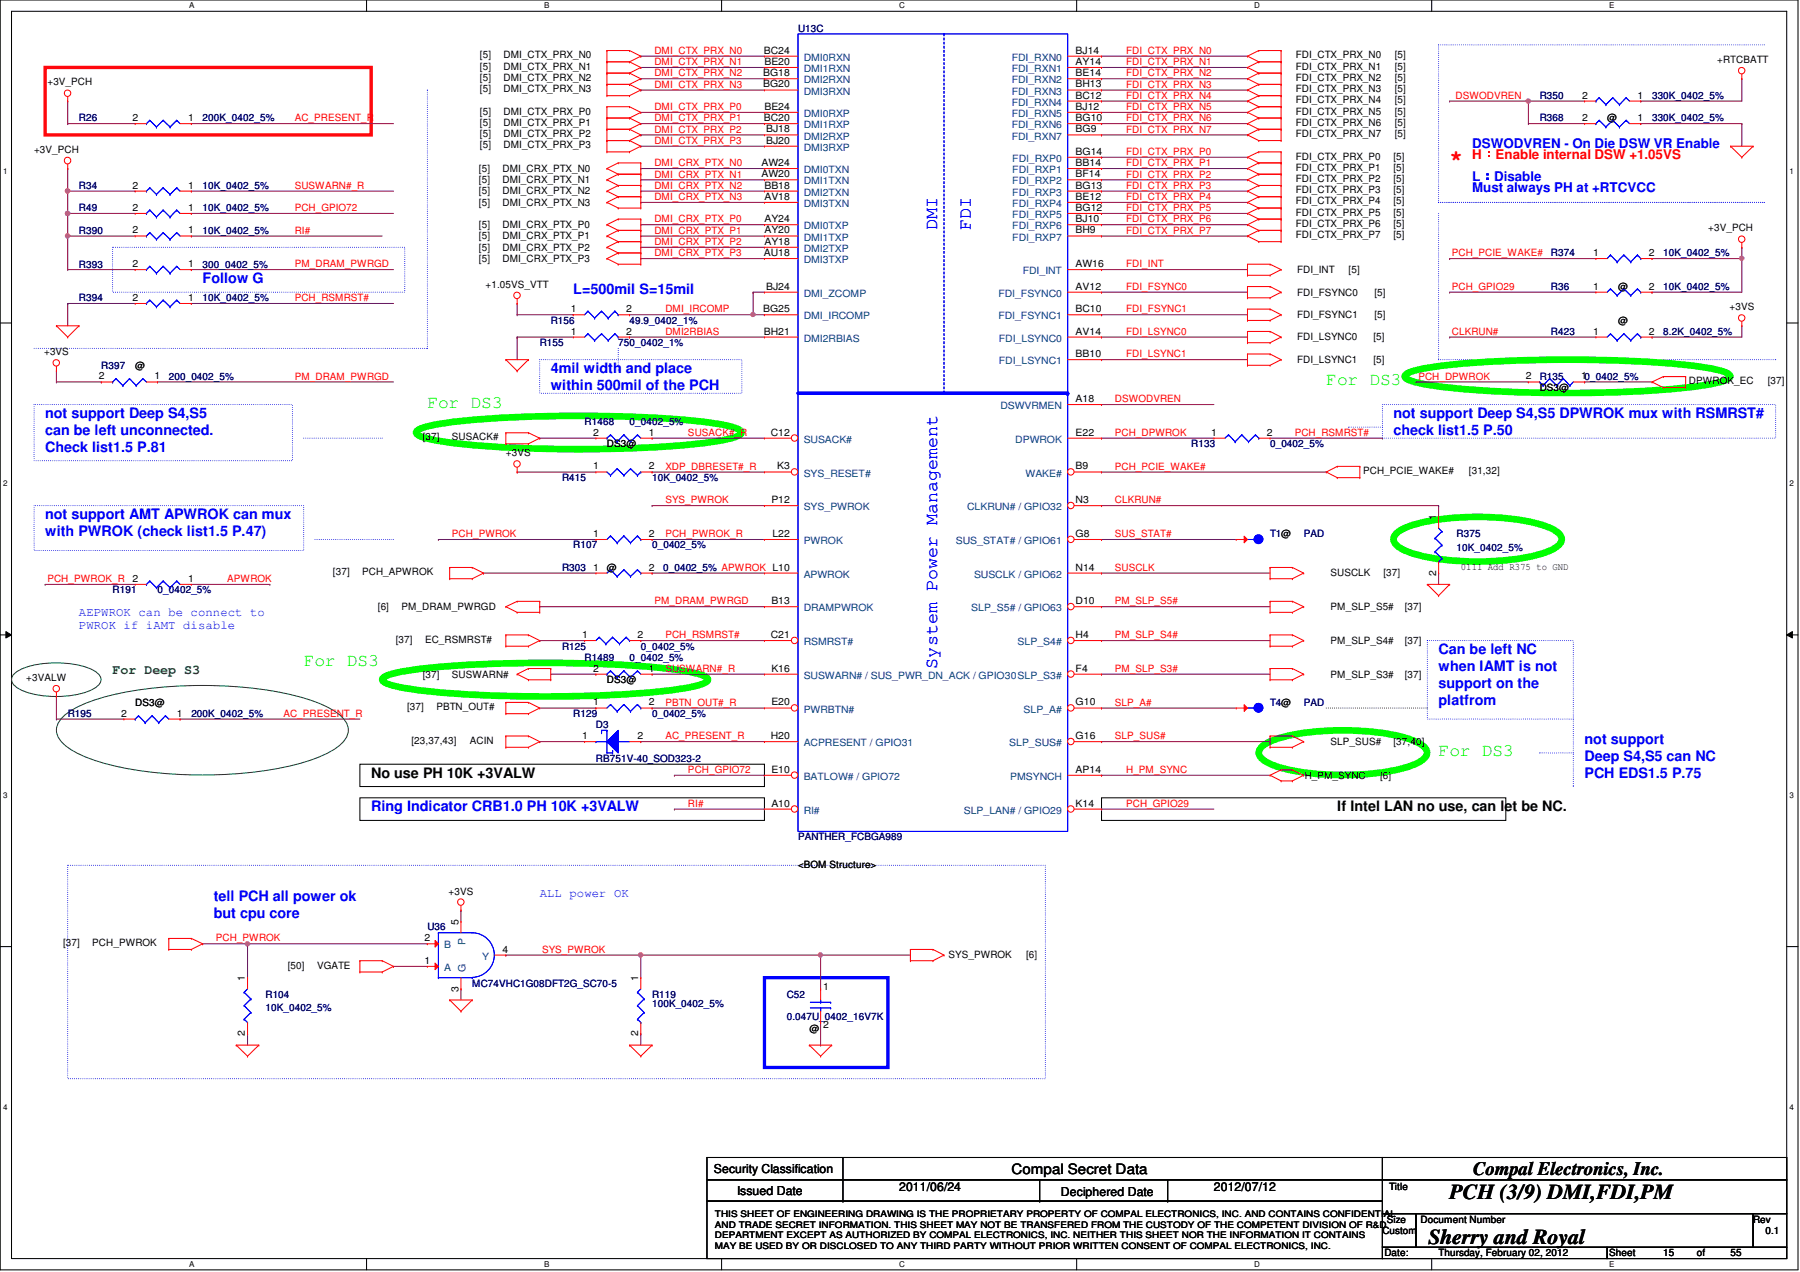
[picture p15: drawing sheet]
<svg xmlns="http://www.w3.org/2000/svg" width="297mm" height="210mm" viewBox="0 0 297 210" stroke-linecap="round" stroke-linejoin="round" font-family="sans-serif">
<defs><g id="words">
<text font-size="3.7" fill="#f00" x="239.2" y="27.2">*</text>
<g font-size="3.5">
<text x="239.2" y="197.9">PCH (3/9) DMI,FDI,PM</text>
<text x="235.7" y="205.3">Sherry and Royal</text>
</g>
<text font-size="3.1" x="243.1" y="193.8">Compal Electronics, Inc.</text>
<g font-size="3" fill="#00f">
<text x="154.6" y="38" transform="rotate(-90 154.6 38)">DMI</text>
<text x="160.2" y="38" transform="rotate(-90 160.2 38)">FDI</text>
<text x="154.6" y="110.3" transform="rotate(-90 154.6 110.3)">System Power Management</text>
</g>
<g font-size="3" fill="#0f0">
<text x="218.9" y="63.6">For DS3</text>
<text x="70.5" y="67.3">For DS3</text>
<text x="50.1" y="109.9">For DS3</text>
<text x="237.4" y="124.8">For DS3</text>
</g>
<g font-size="2.4" fill="#00f">
<text x="33.4" y="46.7">Follow G</text>
<text x="94.6" y="48.6">L=500mil S=15mil</text>
<text x="90.9" y="61.6">4mil width and place</text>
<text x="90.9" y="64.4">within 500mil of the PCH</text>
<text x="7.4" y="69">not support Deep S4,S5</text>
<text x="7.4" y="71.8">can be left unconnected.</text>
<text x="230" y="69">not support Deep S4,S5 DPWROK mux with RSMRST#</text>
<text x="230" y="71.8">check list1.5 P.50</text>
<text x="7.4" y="74.6">Check list1.5 P.81</text>
<text x="7.4" y="85.6">not support AMT APWROK can mux</text>
<text x="7.4" y="88.5">with PWROK (check list1.5 P.47)</text>
<text x="237.4" y="107.9">Can be left NC</text>
<text x="237.4" y="110.7">when IAMT is not</text>
<text x="237.4" y="113.6">support on the</text>
<text x="237.4" y="116.4">platfrom</text>
<text x="261.5" y="122.7">not support</text>
<text x="261.5" y="125.6">Deep S4,S5 can NC</text>
<text x="261.5" y="128.4">PCH EDS1.5 P.75</text>
<text x="61.3" y="133.9">Ring Indicator CRB1.0 PH 10K +3VALW</text>
<text x="35.3" y="148.7">tell PCH all power ok</text>
<text x="35.3" y="151.5">but cpu core</text>
</g>
<g font-size="2.4">
<text x="61.3" y="128.3">No use PH 10K +3VALW</text>
<text x="220.7" y="133.9">If Intel LAN no use, can let be NC.</text>
<text x="166.9" y="193.8">Compal Secret Data</text>
</g>
<g font-size="2.2" fill="#00f">
<text x="242.9" y="29.9">L：Disable</text>
<text x="242.9" y="24.3">DSWODVREN - On Die DSW VR Enable</text>
<text x="242.9" y="31.7">Must always PH at +RTCVCC</text>
</g>
<text font-size="2.2" fill="#f00" x="242.9" y="26.2">H：Enable internal DSW +1.05VS</text>
<text font-size="2.2" fill="#008000" x="18.6" y="111.2">For Deep S3</text>
<g font-size="2" fill="#00f">
<text x="13" y="101.7">AEPWROK can be connect to</text>
<text x="13" y="103.8">PWROK if iAMT disable</text>
<text x="89.1" y="148">ALL power OK</text>
</g>
<g font-size="2">
<text x="117.8" y="193.6">Security Classification</text>
<text x="121.7" y="197.1">Issued Date</text>
<text x="148.4" y="196.6">2011/06/24</text>
<text x="175.1" y="197.4">Deciphered Date</text>
<text x="200.3" y="196.6">2012/07/12</text>
</g>
<g font-size="1.7" fill="#000080">
<text x="131.7" y="5.2">U13C</text>
<text x="254.1" y="16.3">R350</text>
<text x="272.6" y="16.3">330K_0402_5%</text>
<text x="13" y="20">R26</text>
<text x="33.4" y="20">200K_0402_5%</text>
<text x="254.1" y="20">R368</text>
<text x="272.6" y="20">330K_0402_5%</text>
<text x="13" y="31.2">R34</text>
<text x="13" y="34.9">R49</text>
<text x="33.4" y="31.2">10K_0402_5%</text>
<text x="33.4" y="34.9">10K_0402_5%</text>
<text x="13" y="38.6">R390</text>
<text x="33.4" y="38.6">10K_0402_5%</text>
<text x="13" y="44.2">R393</text>
<text x="33.4" y="44.2">300_0402_5%</text>
<text x="255.9" y="42.3">R374</text>
<text x="255.9" y="47.8">R36</text>
<text x="274.5" y="42.3">10K_0402_5%</text>
<text x="274.5" y="47.8">10K_0402_5%</text>
<text x="13" y="49.7">R394</text>
<text x="33.4" y="49.7">10K_0402_5%</text>
<text x="90.9" y="53.4">R156</text>
<text x="103.9" y="53.4">49.9_0402_1%</text>
<text x="89.1" y="57.1">R155</text>
<text x="102" y="57.1">750_0402_1%</text>
<text x="255.9" y="55.2">R423</text>
<text x="274.5" y="55.2">8.2K_0402_5%</text>
<text x="16.7" y="60.8">R397</text>
<text x="27.9" y="62.7">200_0402_5%</text>
<text x="254.1" y="62.7">R135</text>
<text x="96.5" y="70.1">R1468</text>
<text x="103.9" y="70.1">0_0402_5%</text>
<text x="196.6" y="73.8">R133</text>
<text x="209.6" y="73.8">0_0402_5%</text>
<text x="92.7" y="79.4">R415</text>
<text x="107.6" y="79.4">10K_0402_5%</text>
<text x="209.6" y="88.6">T1@</text>
<text x="215.1" y="88.6">PAD</text>
<text x="240.4" y="88.6">R375</text>
<text x="92.7" y="94.2">R303</text>
<text x="94.6" y="90.5">R107</text>
<text x="107.6" y="90.5">0_0402_5%</text>
<text x="109.4" y="94.2">0_0402_5% APWROK L10</text>
<text x="240.4" y="90.8">10K_0402_5%</text>
<text x="18.6" y="97.9">R191</text>
<text x="26" y="97.9">0_0402_5%</text>
<text x="92.7" y="107.2">R125</text>
<text x="105.7" y="107.2">0_0402_5%</text>
<text x="96.5" y="109.1">R1489</text>
<text x="103.9" y="109.1">0_0402_5%</text>
<text x="11.2" y="118.3">R195</text>
<text x="31.6" y="118.3">200K_0402_5%</text>
<text x="94.6" y="118.3">R129</text>
<text x="107.6" y="118.3">0_0402_5%</text>
<text x="209.6" y="116.5">T4@</text>
<text x="215.1" y="116.5">PAD</text>
<text x="98.3" y="120.1">D3</text>
<text x="98.3" y="125.7">RB751V-40_SOD323-2</text>
<text x="131.7" y="138.7">PANTHER_FCBGA989</text>
<text x="70.5" y="153.5">U36</text>
<text x="43.8" y="164.7">R104</text>
<text x="43.8" y="166.9">10K_0402_5%</text>
<text x="77.9" y="162.8">MC74VHC1G08DFT2G_SC70-5</text>
<text x="107.6" y="164.7">R119</text>
<text x="107.6" y="166.2">100K_0402_5%</text>
<text x="129.8" y="164.7">C52</text>
<text x="129.8" y="168.4">0.047U_0402_16V7K</text>
</g>
<g font-size="1.7">
<text x="79.2" y="9.7">[5]</text>
<text x="79.2" y="11.5">[5]</text>
<text x="83.1" y="9.7">DMI_CTX_PRX_N0</text>
<text x="83.1" y="11.5">DMI_CTX_PRX_N1</text>
<text x="126.1" y="8.8">BC24</text>
<text x="126.1" y="10.7">BE20</text>
<text x="177.5" y="8.8">BJ14</text>
<text x="177.5" y="10.7">AY14</text>
<text x="213.8" y="9.7">FDI_CTX_PRX_N0</text>
<text x="213.8" y="11.5">FDI_CTX_PRX_N1</text>
<text x="230.2" y="9.7">[5]</text>
<text x="230.2" y="11.5">[5]</text>
<text x="283.4" y="10.4">+RTCBATT</text>
<text x="7.8" y="14.1">+3V_PCH</text>
<text x="79.2" y="15.2">[5]</text>
<text x="79.2" y="13.4">[5]</text>
<text x="83.1" y="15.2">DMI_CTX_PRX_N3</text>
<text x="83.1" y="13.4">DMI_CTX_PRX_N2</text>
<text x="125.9" y="12.6">BG18</text>
<text x="125.9" y="14.4">BG20</text>
<text x="177.5" y="12.6">BE14</text>
<text x="177.5" y="14.4">BH13</text>
<text x="177.5" y="16.3">BC12</text>
<text x="213.8" y="13.4">FDI_CTX_PRX_N2</text>
<text x="213.8" y="15.2">FDI_CTX_PRX_N3</text>
<text x="213.8" y="17.1">FDI_CTX_PRX_N4</text>
<text x="230.2" y="13.4">[5]</text>
<text x="230.2" y="15.2">[5]</text>
<text x="230.2" y="17.1">[5]</text>
<text x="261.1" y="16.3">2</text>
<text x="270.2" y="16.3">1</text>
<text x="21.9" y="20">2</text>
<text x="31" y="20">1</text>
<text x="79.2" y="18.9">[5]</text>
<text x="79.2" y="20.8">[5]</text>
<text x="79.2" y="22.6">[5]</text>
<text x="83.1" y="18.9">DMI_CTX_PRX_P0</text>
<text x="83.1" y="20.8">DMI_CTX_PRX_P1</text>
<text x="83.1" y="22.6">DMI_CTX_PRX_P2</text>
<text x="126.1" y="20">BC20</text>
<text x="126.1" y="18.1">BE24</text>
<text x="126.4" y="21.8">BJ18</text>
<text x="126.4" y="23.7">BJ20</text>
<text x="177.5" y="18.1">BJ12</text>
<text x="177.5" y="20">BG10</text>
<text x="177.5" y="21.8">BG9</text>
<text x="213.8" y="18.9">FDI_CTX_PRX_N5</text>
<text x="213.8" y="20.8">FDI_CTX_PRX_N6</text>
<text x="213.8" y="22.6">FDI_CTX_PRX_N7</text>
<text x="230.2" y="18.9">[5]</text>
<text x="230.2" y="20.8">[5]</text>
<text x="230.2" y="22.6">[5]</text>
<text x="261.1" y="20">2</text>
<text x="265.2" y="20">@</text>
<text x="270.2" y="20">1</text>
<text x="5.6" y="25.2">+3V_PCH</text>
<text x="79" y="28.4">[5]</text>
<text x="79.2" y="24.5">[5]</text>
<text x="82.9" y="28.4">DMI_CRX_PTX_N0</text>
<text x="83.1" y="24.5">DMI_CTX_PRX_P3</text>
<text x="125.7" y="27.4">AW24</text>
<text x="125.7" y="29.3">AW20</text>
<text x="177.5" y="25.5">BG14</text>
<text x="177.5" y="27.4">BB14</text>
<text x="177.5" y="29.3">BF14</text>
<text x="213.8" y="26.3">FDI_CTX_PRX_P0</text>
<text x="213.8" y="28.2">FDI_CTX_PRX_P1</text>
<text x="230" y="26.3">[5]</text>
<text x="230" y="28.2">[5]</text>
<text x="21.9" y="31.1">2</text>
<text x="21.9" y="34.8">2</text>
<text x="31" y="31.1">1</text>
<text x="31" y="34.8">1</text>
<text x="79" y="32.1">[5]</text>
<text x="79" y="34">[5]</text>
<text x="79" y="30.2">[5]</text>
<text x="82.9" y="32.1">DMI_CRX_PTX_N2</text>
<text x="82.9" y="34">DMI_CRX_PTX_N3</text>
<text x="82.9" y="30.2">DMI_CRX_PTX_N1</text>
<text x="126.1" y="31.1">BB18</text>
<text x="126.1" y="33">AV18</text>
<text x="177.5" y="31.1">BG13</text>
<text x="177.5" y="33">BE12</text>
<text x="177.5" y="34.8">BG12</text>
<text x="213.8" y="30.1">FDI_CTX_PRX_P2</text>
<text x="213.8" y="31.9">FDI_CTX_PRX_P3</text>
<text x="213.8" y="33.7">FDI_CTX_PRX_P4</text>
<text x="213.8" y="35.6">FDI_CTX_PRX_P5</text>
<text x="230" y="30.1">[5]</text>
<text x="230" y="31.9">[5]</text>
<text x="230" y="33.7">[5]</text>
<text x="230" y="35.6">[5]</text>
<text x="21.9" y="38.5">2</text>
<text x="31" y="38.5">1</text>
<text x="79" y="41.4">[5]</text>
<text x="79" y="39.5">[5]</text>
<text x="79" y="37.6">[5]</text>
<text x="82.9" y="41.4">DMI_CRX_PTX_P2</text>
<text x="82.9" y="39.5">DMI_CRX_PTX_P1</text>
<text x="82.9" y="37.6">DMI_CRX_PTX_P0</text>
<text x="126.1" y="36.7">AY24</text>
<text x="126.1" y="38.5">AY20</text>
<text x="126.1" y="40.4">AY18</text>
<text x="177.5" y="36.7">BJ10</text>
<text x="177.5" y="38.5">BH9</text>
<text x="213.8" y="37.5">FDI_CTX_PRX_P6</text>
<text x="213.8" y="39.3">FDI_CTX_PRX_P7</text>
<text x="230" y="37.5">[5]</text>
<text x="230" y="39.3">[5]</text>
<text x="281.9" y="38.2">+3V_PCH</text>
<text x="21.9" y="44.1">2</text>
<text x="31" y="44.1">1</text>
<text x="79" y="43.2">[5]</text>
<text x="80.1" y="47.5">+1.05VS_VTT</text>
<text x="82.9" y="43.2">DMI_CRX_PTX_P3</text>
<text x="126.1" y="42.2">AU18</text>
<text x="126.4" y="47.8">BJ24</text>
<text x="177.5" y="47.8">AV12</text>
<text x="177.5" y="44.1">AW16</text>
<text x="214" y="45.1">FDI_INT</text>
<text x="222.5" y="45.1">[5]</text>
<text x="262.9" y="42.2">1</text>
<text x="262.9" y="47.8">1</text>
<text x="267" y="47.8">@</text>
<text x="272.1" y="42.2">2</text>
<text x="272.1" y="47.8">2</text>
<text x="21.9" y="49.7">2</text>
<text x="31" y="49.7">1</text>
<text x="94.2" y="51.5">1</text>
<text x="103.3" y="51.5">2</text>
<text x="125.9" y="51.5">BG25</text>
<text x="177.5" y="51.5">BC10</text>
<text x="214" y="52.5">FDI_FSYNC1</text>
<text x="214" y="48.8">FDI_FSYNC0</text>
<text x="226.8" y="52.5">[5]</text>
<text x="226.8" y="48.8">[5]</text>
<text x="267" y="53.4">@</text>
<text x="285.4" y="51.2">+3VS</text>
<text x="7.3" y="58.6">+3VS</text>
<text x="94.2" y="55.2">1</text>
<text x="103.3" y="55.2">2</text>
<text x="126.1" y="55.2">BH21</text>
<text x="177.5" y="55.2">AV14</text>
<text x="177.5" y="58.9">BB10</text>
<text x="214" y="56.2">FDI_LSYNC0</text>
<text x="214" y="59.9">FDI_LSYNC1</text>
<text x="226.6" y="56.2">[5]</text>
<text x="226.6" y="59.9">[5]</text>
<text x="262.9" y="55.2">1</text>
<text x="272.1" y="55.2">2</text>
<text x="16.3" y="62.6">2</text>
<text x="22.3" y="60.8">@</text>
<text x="25.5" y="62.6">1</text>
<text x="251.8" y="62.6">2</text>
<text x="254.1" y="64.5">DS3@</text>
<text x="260.9" y="62.6">10_0402_5%</text>
<text x="278.7" y="63.4">DPWROK_EC</text>
<text x="291.7" y="63.4">[37]</text>
<text x="97.9" y="71.9">2</text>
<text x="107.1" y="71.9">1</text>
<text x="127.2" y="71.9">C12</text>
<text x="177.5" y="71.9">E22</text>
<text x="177.5" y="66.3">A18</text>
<text x="199.9" y="71.9">1</text>
<text x="209" y="71.9">2</text>
<text x="69.8" y="72.7">[37]</text>
<text x="74.6" y="72.7">SUSACK#</text>
<text x="83.5" y="75.3">+3VS</text>
<text x="97.9" y="77.5">1</text>
<text x="100.2" y="73.8">DS3@</text>
<text x="107.1" y="77.5">2</text>
<text x="128.3" y="77.5">K3</text>
<text x="177.5" y="77.5">B9</text>
<text x="127.3" y="83">P12</text>
<text x="177.5" y="83">N3</text>
<text x="225" y="78.3">PCH_PCIE_WAKE#</text>
<text x="242.4" y="78.3">[31,32]</text>
<text x="97.9" y="88.6">1</text>
<text x="107.1" y="88.6">2</text>
<text x="127.5" y="88.6">L22</text>
<text x="177.5" y="88.6">G8</text>
<text x="237" y="85.9" transform="rotate(-90 237 85.9)">1</text>
<text x="54.9" y="95">[37]</text>
<text x="59.8" y="95">PCH_APWROK</text>
<text x="97.9" y="94.1">1</text>
<text x="100.2" y="94.2">@</text>
<text x="107.1" y="94.1">2</text>
<text x="177.5" y="94.1">N14</text>
<text x="219.6" y="95.1">SUSCLK</text>
<text x="228.3" y="95.1">[37]</text>
<text x="237" y="95" transform="rotate(-90 237 95)">2</text>
<text x="241.1" y="94">0111 Add R375 to GND</text>
<text x="21.9" y="96">2</text>
<text x="31" y="96">1</text>
<text x="62.4" y="100.7">[6]</text>
<text x="66.2" y="100.7">PM_DRAM_PWRGD</text>
<text x="127.3" y="99.7">B13</text>
<text x="177.5" y="99.7">D10</text>
<text x="219.6" y="100.7">PM_SLP_S5#</text>
<text x="231.8" y="100.7">[37]</text>
<text x="65.3" y="106.1">[37]</text>
<text x="70.1" y="106.1">EC_RSMRST#</text>
<text x="96.1" y="105.3">1</text>
<text x="105.2" y="105.3">2</text>
<text x="127.2" y="105.3">C21</text>
<text x="177.5" y="105.3">H4</text>
<text x="219.6" y="106.3">PM_SLP_S4#</text>
<text x="231.8" y="106.3">[37]</text>
<text x="4.3" y="112.4">+3VALW</text>
<text x="69.8" y="111.8">[37]</text>
<text x="74.6" y="111.8">SUSWARN#</text>
<text x="97.9" y="110.8">2</text>
<text x="100.2" y="112.7">DS3@</text>
<text x="107.1" y="110.8">1</text>
<text x="127.3" y="110.8">K16</text>
<text x="177.5" y="110.8">F4</text>
<text x="219.6" y="111.8">PM_SLP_S3#</text>
<text x="231.8" y="111.8">[37]</text>
<text x="20" y="118.2">2</text>
<text x="22.3" y="116.5">DS3@</text>
<text x="29.2" y="118.2">1</text>
<text x="67.2" y="117.2">[37]</text>
<text x="72" y="117.2">PBTN_OUT#</text>
<text x="97.9" y="116.4">1</text>
<text x="107.1" y="116.4">2</text>
<text x="127.3" y="116.4">E20</text>
<text x="177.5" y="116.4">G10</text>
<text x="67.9" y="122.8">[23,37,43]</text>
<text x="77.6" y="122.8">ACIN</text>
<text x="96.1" y="122">1</text>
<text x="105.2" y="122">2</text>
<text x="127.2" y="122">H20</text>
<text x="177.5" y="122">G16</text>
<text x="219.6" y="122.9">SLP_SUS#</text>
<text x="230" y="122.9">[37,40]</text>
<text x="127.3" y="127.5">E10</text>
<text x="177.5" y="127.5">AP14</text>
<text x="215.3" y="128.5">H_PM_SYNC</text>
<text x="227.7" y="128.5">[6]</text>
<text x="127.3" y="133.1">A10</text>
<text x="177.5" y="133.1">K14</text>
<text x="131.7" y="143.2">&lt;BOM Structure&gt;</text>
<text x="74" y="147.6">+3VS</text>
<text x="70.1" y="155.3">2</text>
<text x="75.6" y="152.6" transform="rotate(-90 75.6 152.6)">5</text>
<text x="10.4" y="156.1">[37]</text>
<text x="15.2" y="156.1">PCH_PWROK</text>
<text x="40.4" y="161.9" transform="rotate(-90 40.4 161.9)">1</text>
<text x="47.5" y="159.9">[50]</text>
<text x="52.3" y="159.9">VGATE</text>
<text x="70.1" y="159">1</text>
<text x="82.9" y="157.2">4</text>
<text x="105.3" y="161.9" transform="rotate(-90 105.3 161.9)">1</text>
<text x="156.5" y="158.2">SYS_PWROK</text>
<text x="169.3" y="158.2">[6]</text>
<text x="75.6" y="163.6" transform="rotate(-90 75.6 163.6)">3</text>
<text x="135.8" y="163.3">1</text>
<text x="40.4" y="171" transform="rotate(-90 40.4 171)">2</text>
<text x="105.3" y="171" transform="rotate(-90 105.3 171)">2</text>
<text x="133.6" y="170.2">@</text>
<text x="135.8" y="169.7">2</text>
<text x="229.2" y="196.4">Title</text>
<text x="228.1" y="203.6">Custom</text>
<text x="228.9" y="201.8">Size</text>
<text x="234.4" y="201.8">Document Number</text>
<text x="289.3" y="201.8">Rev</text>
<text x="291.3" y="203.6">0.1</text>
<text x="228.5" y="207.3">Date:</text>
<text x="237.4" y="207.3">Thursday, February 02, 2012</text>
<text x="265.6" y="207.3">Sheet</text>
<text x="274.5" y="207.3">15</text>
<text x="280" y="207.3">of</text>
<text x="285.6" y="207.3">55</text>
</g>
<g font-size="1.7" fill="#f00">
<text x="108" y="10.8">DMI_CTX_PRX_N1</text>
<text x="108" y="8.9">DMI_CTX_PRX_N0</text>
<text x="185.8" y="8.9">FDI_CTX_PRX_N0</text>
<text x="185.8" y="10.8">FDI_CTX_PRX_N1</text>
<text x="108" y="12.6">DMI_CTX_PRX_N2</text>
<text x="108" y="14.5">DMI_CTX_PRX_N3</text>
<text x="185.8" y="12.6">FDI_CTX_PRX_N2</text>
<text x="185.8" y="14.5">FDI_CTX_PRX_N3</text>
<text x="185.8" y="16.3">FDI_CTX_PRX_N4</text>
<text x="240.2" y="16.3">DSWODVREN</text>
<text x="48.6" y="20">AC_PRESENT_R</text>
<text x="108" y="18.2">DMI_CTX_PRX_P0</text>
<text x="108" y="21.9">DMI_CTX_PRX_P2</text>
<text x="108" y="23.7">DMI_CTX_PRX_P3</text>
<text x="108" y="20">DMI_CTX_PRX_P1</text>
<text x="185.8" y="18.2">FDI_CTX_PRX_N5</text>
<text x="185.8" y="20">FDI_CTX_PRX_N6</text>
<text x="185.8" y="21.9">FDI_CTX_PRX_N7</text>
<text x="108" y="29.3">DMI_CRX_PTX_N1</text>
<text x="108" y="27.4">DMI_CRX_PTX_N0</text>
<text x="185.8" y="25.6">FDI_CTX_PRX_P0</text>
<text x="185.8" y="27.4">FDI_CTX_PRX_P1</text>
<text x="185.8" y="29.3">FDI_CTX_PRX_P2</text>
<text x="48.6" y="34.8">PCH_GPIO72</text>
<text x="48.6" y="31.2">SUSWARN#_R</text>
<text x="108" y="31.2">DMI_CRX_PTX_N2</text>
<text x="108" y="33">DMI_CRX_PTX_N3</text>
<text x="185.8" y="31.2">FDI_CTX_PRX_P3</text>
<text x="185.8" y="33">FDI_CTX_PRX_P4</text>
<text x="185.8" y="34.8">FDI_CTX_PRX_P5</text>
<text x="48.6" y="38.6">RI#</text>
<text x="108" y="36.7">DMI_CRX_PTX_P0</text>
<text x="108" y="38.6">DMI_CRX_PTX_P1</text>
<text x="108" y="40.4">DMI_CRX_PTX_P2</text>
<text x="185.8" y="36.7">FDI_CTX_PRX_P6</text>
<text x="185.8" y="38.6">FDI_CTX_PRX_P7</text>
<text x="48.6" y="44.1">PM_DRAM_PWRGD</text>
<text x="108" y="42.3">DMI_CRX_PTX_P3</text>
<text x="185.8" y="44.1">FDI_INT</text>
<text x="185.8" y="47.8">FDI_FSYNC0</text>
<text x="239.6" y="42.3">PCH_PCIE_WAKE#</text>
<text x="239.6" y="47.8">PCH_GPIO29</text>
<text x="48.6" y="49.7">PCH_RSMRST#</text>
<text x="109.8" y="51.6">DMI_IRCOMP</text>
<text x="185.8" y="51.6">FDI_FSYNC1</text>
<text x="109.8" y="55.2">DMI2RBIAS</text>
<text x="185.8" y="59">FDI_LSYNC1</text>
<text x="185.8" y="55.2">FDI_LSYNC0</text>
<text x="239.6" y="55.2">CLKRUN#</text>
<text x="48.6" y="62.7">PM_DRAM_PWRGD</text>
<text x="234.1" y="62.7">PCH_DPWROK</text>
<text x="113.5" y="71.9">SUSACK#_R</text>
<text x="184" y="66.4">DSWODVREN</text>
<text x="184" y="71.9">PCH_DPWROK</text>
<text x="213.7" y="71.9">PCH_RSMRST#</text>
<text x="109.8" y="77.5">XDP_DBRESET#_R</text>
<text x="184" y="77.5">PCH_PCIE_WAKE#</text>
<text x="109.8" y="83.1">SYS_PWROK</text>
<text x="184" y="83.1">CLKRUN#</text>
<text x="74.6" y="88.6">PCH_PWROK</text>
<text x="109.8" y="88.6">PCH_PWROK_R</text>
<text x="184" y="88.6">SUS_STAT#</text>
<text x="184" y="94.2">SUSCLK</text>
<text x="7.8" y="96.1">PCH_PWROK_R</text>
<text x="37.5" y="96.1">APWROK</text>
<text x="108" y="99.7">PM_DRAM_PWRGD</text>
<text x="184" y="99.7">PM_SLP_S5#</text>
<text x="109.8" y="105.3">PCH_RSMRST#</text>
<text x="184" y="105.3">PM_SLP_S4#</text>
<text x="109.8" y="110.9">SUSWARN#_R</text>
<text x="184" y="110.9">PM_SLP_S3#</text>
<text x="46.8" y="118.3">AC_PRESENT_R</text>
<text x="109.8" y="116.5">PBTN_OUT#_R</text>
<text x="184" y="116.5">SLP_A#</text>
<text x="109.8" y="122">AC_PRESENT_R</text>
<text x="184" y="122">SLP_SUS#</text>
<text x="113.5" y="127.6">PCH_GPIO72</text>
<text x="185.8" y="127.6">H_PM_SYNC</text>
<text x="113.5" y="133.1">RI#</text>
<text x="185.8" y="133.1">PCH_GPIO29</text>
<text x="35.6" y="155.4">PCH_PWROK</text>
<text x="89.4" y="157.2">SYS_PWROK</text>
</g>
<g font-size="1.7" fill="#004080">
<text x="132.6" y="10">DMI0RXN</text>
<text x="132.6" y="11.9">DMI1RXN</text>
<text x="167" y="10">FDI_RXN0</text>
<text x="167" y="11.9">FDI_RXN1</text>
<text x="132.6" y="13.8">DMI2RXN</text>
<text x="132.6" y="15.6">DMI3RXN</text>
<text x="167" y="13.8">FDI_RXN2</text>
<text x="167" y="15.6">FDI_RXN3</text>
<text x="167" y="17.4">FDI_RXN4</text>
<text x="132.6" y="19.3">DMI0RXP</text>
<text x="132.6" y="21.2">DMI1RXP</text>
<text x="132.6" y="23">DMI2RXP</text>
<text x="167" y="19.3">FDI_RXN5</text>
<text x="167" y="21.2">FDI_RXN6</text>
<text x="167" y="23">FDI_RXN7</text>
<text x="132.6" y="24.9">DMI3RXP</text>
<text x="132.6" y="28.6">DMI0TXN</text>
<text x="167" y="26.7">FDI_RXP0</text>
<text x="167" y="28.6">FDI_RXP1</text>
<text x="132.6" y="30.4">DMI1TXN</text>
<text x="132.6" y="32.3">DMI2TXN</text>
<text x="132.6" y="34.2">DMI3TXN</text>
<text x="167" y="30.4">FDI_RXP2</text>
<text x="167" y="32.3">FDI_RXP3</text>
<text x="167" y="34.2">FDI_RXP4</text>
<text x="167" y="36">FDI_RXP5</text>
<text x="132.6" y="37.8">DMI0TXP</text>
<text x="132.6" y="39.7">DMI1TXP</text>
<text x="132.6" y="41.6">DMI2TXP</text>
<text x="167" y="37.8">FDI_RXP6</text>
<text x="167" y="39.7">FDI_RXP7</text>
<text x="132.6" y="43.4">DMI3TXP</text>
<text x="168.8" y="45.3">FDI_INT</text>
<text x="132.6" y="49">DMI_ZCOMP</text>
<text x="132.6" y="52.7">DMI_IRCOMP</text>
<text x="164.8" y="49">FDI_FSYNC0</text>
<text x="164.8" y="52.7">FDI_FSYNC1</text>
<text x="132.6" y="56.4">DMI2RBIAS</text>
<text x="164.8" y="56.4">FDI_LSYNC0</text>
<text x="164.8" y="60.1">FDI_LSYNC1</text>
<text x="165.1" y="67.5">DSWVRMEN</text>
<text x="132.6" y="73.1">SUSACK#</text>
<text x="167.6" y="73.1">DPWROK</text>
<text x="132.6" y="78.7">SYS_RESET#</text>
<text x="169.2" y="78.7">WAKE#</text>
<text x="132.6" y="84.2">SYS_PWROK</text>
<text x="132.6" y="89.8">PWROK</text>
<text x="157.7" y="89.8">SUS_STAT# / GPIO61</text>
<text x="159.6" y="84.2">CLKRUN# / GPIO32</text>
<text x="132.6" y="95.3">APWROK</text>
<text x="160.7" y="95.3">SUSCLK / GPIO62</text>
<text x="132.6" y="100.9">DRAMPWROK</text>
<text x="160.3" y="100.9">SLP_S5# / GPIO63</text>
<text x="132.6" y="106.5">RSMRST#</text>
<text x="167.9" y="106.5">SLP_S4#</text>
<text x="132.6" y="112">SUSWARN# / SUS_PWR_DN_ACK / GPIO30SLP_S3#</text>
<text x="132.6" y="117.6">PWRBTN#</text>
<text x="168.9" y="117.6">SLP_A#</text>
<text x="132.6" y="123.1">ACPRESENT / GPIO31</text>
<text x="166.5" y="123.1">SLP_SUS#</text>
<text x="132.6" y="128.7">BATLOW# / GPIO72</text>
<text x="166.7" y="128.7">PMSYNCH</text>
<text x="132.6" y="134.3">RI#</text>
<text x="159" y="134.3">SLP_LAN# / GPIO29</text>
<text x="76.8" y="156" transform="rotate(-90 76.8 156)">P</text>
<text x="73.3" y="156.5">B</text>
<text x="73.3" y="160.2">A</text>
<text x="76.8" y="160.4" transform="rotate(-90 76.8 160.4)">G</text>
<text x="79.5" y="158.4">Y</text>
</g>
<g font-size="1.5">
<text x="118" y="200.9">THIS SHEET OF ENGINEERING DRAWING IS THE PROPRIETARY PROPERTY OF COMPAL ELECTRONICS, INC. AND CONTAINS CONFIDENTIAL</text>
<text x="118" y="202.6">AND TRADE SECRET INFORMATION. THIS SHEET MAY NOT BE TRANSFERED FROM THE CUSTODY OF THE COMPETENT DIVISION OF R&amp;D</text>
<text x="118" y="204.3">DEPARTMENT EXCEPT AS AUTHORIZED BY COMPAL ELECTRONICS, INC. NEITHER THIS SHEET NOR THE INFORMATION IT CONTAINS</text>
<text x="118" y="206.1">MAY BE USED BY OR DISCLOSED TO ANY THIRD PARTY WITHOUT PRIOR WRITTEN CONSENT OF COMPAL ELECTRONICS, INC.</text>
</g>
<g font-size="1.3">
<text x="31.2" y="1.4">A</text>
<text x="89.8" y="1.4">B</text>
<text x="148.4" y="1.4">C</text>
<text x="207" y="1.4">D</text>
<text x="265.6" y="1.4">E</text>
<text x=".5" y="28.7">1</text>
<text x="295.3" y="28.7">1</text>
<text x=".5" y="80.2">2</text>
<text x="295.3" y="80.2">2</text>
<text x=".5" y="131.7">3</text>
<text x="295.3" y="131.7">3</text>
<text x=".5" y="183.1">4</text>
<text x="295.3" y="183.1">4</text>
<text x="31.2" y="209.1">A</text>
<text x="89.8" y="209.1">B</text>
<text x="148.4" y="209.1">C</text>
<text x="207" y="209.1">D</text>
<text x="265.6" y="209.1">E</text>
</g>
</g></defs>
<path d="M0 0h296.7v209.5h-296.7zM1.9 1.9h292.9v205.8h-292.9z" fill="none" stroke="#000" stroke-width=".17"/>
<g fill="#fff">
<path d="M31.2 .2h.8v1.5h-.8z"/>
<path d="M31.2 207.9h.8v1.5h-.8z"/>
</g>
<path d="M60.5 0v1.9M60.5 207.7v1.8" fill="none" stroke="#000" stroke-width=".17"/>
<g fill="#fff">
<path d="M89.8 .2h.8v1.5h-.8z"/>
<path d="M89.8 207.9h.8v1.5h-.8z"/>
</g>
<path d="M119.1 0v1.9M119.1 207.7v1.8" fill="none" stroke="#000" stroke-width=".17"/>
<g fill="#fff">
<path d="M148.4 .2h.9v1.5h-.9z"/>
<path d="M148.4 207.9h.9v1.5h-.9z"/>
</g>
<path d="M177.7 0v1.9M177.7 207.7v1.8" fill="none" stroke="#000" stroke-width=".17"/>
<g fill="#fff">
<path d="M207 .2h.9v1.5h-.9z"/>
<path d="M207 207.9h.9v1.5h-.9z"/>
</g>
<path d="M236.3 0v1.9M236.3 207.7v1.8" fill="none" stroke="#000" stroke-width=".17"/>
<g fill="#fff">
<path d="M265.6 .2h.8v1.5h-.8z"/>
<path d="M265.6 207.9h.8v1.5h-.8z"/>
<path d="M.5 27.6h.7v1.4h-.7z"/>
<path d="M295.3 27.6h.7v1.4h-.7z"/>
<path d="M.5 79h.7v1.5h-.7z"/>
<path d="M295.3 79h.7v1.5h-.7z"/>
</g>
<path d="M0 53.3h1.9M294.8 53.3h1.9" fill="none" stroke="#000" stroke-width=".17"/>
<g fill="#fff">
<path d="M.5 130.5h.7v1.5h-.7z"/>
<path d="M295.3 130.5h.7v1.5h-.7z"/>
</g>
<path d="M0 104.8h1.9M1 104.2l.9 .6-.9 .5zM294.8 104.8l1-.6v1.1zM294.8 104.8h1.9" fill="none" stroke="#000" stroke-width=".17"/>
<path d="M1 104.2l.9 .6-.9 .5zM294.8 104.8l1-.6v1.1z" fill="#000"/>
<g fill="#fff">
<path d="M.5 181.9h.7v1.5h-.7z"/>
<path d="M295.3 181.9h.7v1.5h-.7z"/>
</g>
<path d="M59.4 126.1h66.7v3.7h-66.7zM59.4 131.7h66.7v3.7h-66.7zM181.8 131.7h66.7v3.7h-66.7zM0 156.2h1.9M294.8 156.2h1.9" fill="none" stroke="#000" stroke-width=".17"/>
<path d="M218.9 116.8h16.6M235.5 116.8h.1" fill="none" stroke="#000" stroke-width=".17" stroke-dasharray="0 .3"/>
<g fill="none" stroke="#00f" stroke-width=".17" stroke-dasharray="0 .3">
<path d="M70.5 14.9h.1M237.4 7.4v26M237.4 7.4h53.8M291.2 7.4h.1M237.4 33.4h.1M237.4 35.2v24.2M237.4 33.4h53.8M291.2 33.4h.1M5.6 57.5h64.9M18.6 40.8h48.2v7.4h-48.2zM70.5 57.5h.1M70.5 57.5v-42.6"/>
<path d="M89.1 59.4h33.3v5.5h-33.3zM102 57.5v3.7M237.4 59.4h55.6M237.4 59.4h.1M293 59.4h.1M5.6 66.8h42.7v9.2h-42.7zM50.1 72.3h13M63.1 72.3h.1M102 61.2h.1M222.5 70.5h.1M228.1 66.8h64.9v5.5h-64.9zM228.1 70.5h-5.6"/>
<path d="M5.6 83.4h44.5v7.4h-44.5zM52 89h12.9M64.9 89h.1M235.5 105.7h24.1v13h-24.1zM259.6 118.7v11.1M254.1 124.2h.1M259.6 129.8h.1M259.6 124.2h-5.5M11.2 142.8h161.3v35.2h-161.3z"/>
</g>
<path d="M126.1 161.3h20.4v14.8h-20.4z" fill="none" stroke="#00f" stroke-width=".55"/>
<path d="M7.4 11.1h53.9v11.2h-53.9z" fill="none" stroke="#f00" stroke-width=".55"/>
<path d="M68.8 71.1a7.2 7.2 0 0 1 3.1-1 166.7 166.7 0 0 1 28.7-1.4 113.4 113.4 0 0 1 19.9 1.7 2.29 2.29 0 0 1 1.9 1l-.2 .2a7.4 7.4 0 0 1-3.1 1.1 166.8 166.8 0 0 1-29 1.4 111.5 111.5 0 0 1-19.3-1.7l-1.6-.5-.4-.3-.1-.2zM232 61.8a7.2 7.2 0 0 1 3.1-1 166.7 166.7 0 0 1 28.7-1.4 113.4 113.4 0 0 1 19.9 1.7 2.29 2.29 0 0 1 1.8 1l-.1 .3a7.4 7.4 0 0 1-3.1 1 166.8 166.8 0 0 1-29.1 1.4 111.5 111.5 0 0 1-19.3-1.6l-1.5-.6-.4-.2-.2-.3zM230.4 88.1a11.2 11.2 0 0 1 5.5-2.1 45.2 45.2 0 0 1 18.3 .5 6 6 0 0 1 3.4 2 1.43 1.43 0 0 1-.8 1.8 22 22 0 0 1-9.5 2.3 39.5 39.5 0 0 1-14.9-1.5 4.2 4.2 0 0 1-2.3-1.7l-.1-.4 .1-.5zM63.2 111.9a12.5 12.5 0 0 1 5.3-1.4 211.6 211.6 0 0 1 42.8 0l1.4 .2a10.3 10.3 0 0 1 4 1.2l.1 .2a2.3 2.3 0 0 1-1.8 1.1 97.1 97.1 0 0 1-17.5 1.6 185.4 185.4 0 0 1-30.3-1.2 10.2 10.2 0 0 1-4-1.2l-.1-.3zM208.1 123.3a11.2 11.2 0 0 1 5.6-2.1 45.2 45.2 0 0 1 18.3 .6 6 6 0 0 1 3.4 1.9 1.43 1.43 0 0 1-.8 1.8 22 22 0 0 1-9.6 2.3 39.5 39.5 0 0 1-14.8-1.5 4.2 4.2 0 0 1-2.4-1.6l-.1-.5 .1-.5z" fill="none" stroke="#0f0" stroke-width="1.1"/>
<path d="M2.3 111.3a8 8 0 0 1 4.6-1.8 16 16 0 0 1 8.3 1 1.83 1.83 0 0 1 1.4 2.1 5.5 5.5 0 0 1-3.9 2 16.3 16.3 0 0 1-9.4-.8 1.85 1.85 0 0 1-1.3-2.1zM10.3 118.4a15.7 15.7 0 0 1 6.8-3.4 69.4 69.4 0 0 1 32.5 0 15.7 15.7 0 0 1 6.9 3.4 2.7 2.7 0 0 1 0 4.2 15.8 15.8 0 0 1-6.9 3.3 68.7 68.7 0 0 1-32.5 0 15.7 15.7 0 0 1-6.8-3.3 2.71 2.71 0 0 1 0-4.2z" fill="none" stroke="#008000" stroke-width=".17"/>
<path d="M103.9 51.9h.1M103.9 51.9h22.2M124.3 48.2h.1M124.3 51.9h.1M124.3 48.2h1.8" fill="none" stroke="#800040" stroke-width=".17"/>
<circle cx="124.3" cy="51.9" r=".36" fill="#f0f"/>
<circle cx="124.3" cy="51.9" r=".36" fill="none" stroke="#f0f" stroke-width=".17"/>
<g fill="none" stroke="#800040" stroke-width=".17">
<path d="M105.7 18.5h.1M105.7 13h.1M105.7 14.9h.1M105.7 11.1h.1M105.7 9.3h.1M105.7 18.5h20.4M105.7 13h20.4M105.7 14.9h20.4M105.7 11.1h20.4M105.7 9.3h20.4M181.8 9.3h.1M181.8 11.1h.1"/>
<path d="M181.8 13h.1M181.8 14.9h.1M181.8 16.7h.1M181.8 18.5h.1M181.8 18.5h24.1M181.8 13h24.1M181.8 14.9h24.1M181.8 11.1h24.1M181.8 9.3h24.1M181.8 16.7h24.1M252.2 16.7h.1M252.2 16.7h9.3"/>
<path d="M270.8 16.7h.1M287.4 13h.1M287.4 13v3.7h-16.6M105.7 29.7h.1M105.7 37.1h.1M105.7 31.5h.1M105.7 38.9h.1M105.7 22.3h.1M105.7 24.1h.1M105.7 27.8h.1M105.7 20.4h.1M105.7 33.4h.1"/>
<path d="M105.7 29.7h20.4M105.7 37.1h20.4M105.7 31.5h20.4M105.7 38.9h20.4M105.7 22.3h20.4M105.7 24.1h20.4M105.7 27.8h20.4M105.7 20.4h20.4M105.7 33.4h20.4M181.8 20.4h.1M181.8 22.3h.1M181.8 26h.1"/>
<path d="M181.8 27.8h.1M181.8 29.7h.1M181.8 31.5h.1M181.8 33.4h.1M181.8 37.1h.1M181.8 38.9h.1M181.8 35.2h.1M181.8 29.7h24.1M181.8 37.1h24.1M181.8 31.5h24.1M181.8 38.9h24.1M181.8 22.3h24.1"/>
<path d="M181.8 27.8h24.1M181.8 20.4h24.1M181.8 33.4h24.1M181.8 26h24.1M181.8 35.2h24.1M270.8 20.4h.1M270.8 20.4h16.6M287.4 20.4h.1M287.4 20.4v3.7M85.3 50.1h.1M85.3 51.9h.1M85.3 55.6h.1"/>
<path d="M85.3 50.1v1.8M85.3 55.6v3.8M85.3 51.9h9.3M85.3 55.6h9.3M103.9 55.6h.1M103.9 55.6h22.2M105.7 42.7h.1M105.7 40.8h.1M105.7 42.7h20.4M105.7 40.8h20.4M124.3 48.2h.1M124.3 48.2v3.7"/>
<path d="M181.8 44.5h.1M181.8 48.2h.1M181.8 51.9h.1M181.8 59.4h.1M181.8 55.6h.1M181.8 51.9h24.1M181.8 44.5h24.1M181.8 48.2h24.1M181.8 59.4h24.1M181.8 55.6h24.1M239.2 42.7h.1M239.2 42.7h24.2"/>
<path d="M272.6 42.7h.1M272.6 42.7h14.8M85.3 77.9h.1M85.3 77.9h13M107.6 77.9h.1M107.6 77.9h18.5M181.8 66.8h.1M181.8 77.9h.1M181.8 66.8h18.5M181.8 77.9h37.1M181.8 89h.1M181.8 94.6h.1"/>
<path d="M181.8 89h22.2M181.8 94.6h27.8M89.1 100.1h.1M89.1 100.1h37M105.7 105.7h.1M105.7 105.7h20.4M107.6 111.3h.1M107.6 116.8h.1M107.6 111.3h18.5M107.6 116.8h18.5M181.8 100.1h.1M181.8 105.7h.1"/>
<path d="M181.8 111.3h.1M181.8 111.3h27.8M181.8 100.1h27.8M181.8 105.7h27.8M89.1 122.4h.1M89.1 122.4h7.4M105.7 122.4h.1M105.7 122.4h20.4M111.3 127.9h.1M111.3 133.5h.1M111.3 127.9h14.8M111.3 133.5h14.8"/>
<path d="M181.8 127.9h.1M181.8 133.5h.1M181.8 127.9h27.8M181.8 133.5h18.5"/>
</g>
<circle cx="287.4" cy="42.6" r=".36" fill="#f0f"/>
<circle cx="287.4" cy="42.6" r=".36" fill="none" stroke="#f0f" stroke-width=".17"/>
<path d="M252.2 16.7h.1M252.2 16.7v3.7M252.2 20.4h.1M252.2 20.4h9.3" fill="none" stroke="#800040" stroke-width=".17"/>
<circle cx="252.2" cy="16.7" r=".36" fill="#f0f"/>
<circle cx="252.2" cy="16.7" r=".36" fill="none" stroke="#f0f" stroke-width=".17"/>
<g fill="none" stroke="#800040" stroke-width=".17">
<path d="M239.2 16.7h.1M239.2 16.7h13M239.2 55.6h.1M239.2 48.2h.1M239.2 55.6h24.2M239.2 48.2h24.2M272.6 55.6h.1M272.6 48.2h.1M287.4 40.8h.1M287.4 53.8h.1M287.4 42.7h.1M287.4 40.8v7.4h-14.8"/>
<path d="M287.4 53.8v1.8h-14.8M72.3 89h.1M72.3 89h26M107.6 83.4h.1M107.6 83.4h18.5M181.8 83.4h.1M181.8 83.4h55.6M64.9 159.5h.1M64.9 159.5h5.6M135.4 157.6h.1M135.4 157.6h14.8"/>
</g>
<circle cx="135.4" cy="157.6" r=".35" fill="#f0f"/>
<circle cx="135.4" cy="157.6" r=".35" fill="none" stroke="#f0f" stroke-width=".17"/>
<path d="M40.8 155.7h.1M40.8 155.7h29.7" fill="none" stroke="#800040" stroke-width=".17"/>
<circle cx="40.8" cy="155.7" r=".36" fill="#f0f"/>
<circle cx="40.8" cy="155.7" r=".36" fill="none" stroke="#f0f" stroke-width=".17"/>
<g fill="none" stroke="#800040" stroke-width=".17">
<path d="M11.2 27.8h.1M11.2 38.9h.1M11.2 27.8v3.7M11.2 38.9v5.6M11.2 44.5h.1M11.2 50.1h.1M11.2 44.5h11.1M11.2 50.1h11.1M31.6 44.5h.1M31.6 50.1h.1M31.6 44.5h33.3M31.6 50.1h33.3"/>
<path d="M181.8 72.3h.1M181.8 72.3h18.5M107.6 94.6h.1M107.6 89h.1M107.6 94.6h18.5M107.6 89h18.5M33.4 155.7h.1M33.4 155.7h7.4M40.8 155.7h.1M40.8 155.7v5.6M76.1 150.2h.1M76.1 150.2v1.9"/>
<path d="M83.5 157.6h.1M83.5 157.6h22.2M105.7 157.6h.1M105.7 157.6v3.7M40.8 170.6h.1M40.8 170.6v1.9M76.1 163.2h.1M76.1 163.2v1.8M105.7 170.6h.1M105.7 170.6v1.9"/>
</g>
<circle cx="11.1" cy="38.9" r=".37" fill="#f0f"/>
<circle cx="11.1" cy="38.9" r=".37" fill="none" stroke="#f0f" stroke-width=".17"/>
<path d="M11.2 35.2h.1M11.2 35.2h11.1" fill="none" stroke="#800040" stroke-width=".17"/>
<circle cx="11.2" cy="35.2" r=".36" fill="#f0f"/>
<circle cx="11.2" cy="35.2" r=".36" fill="none" stroke="#f0f" stroke-width=".17"/>
<path d="M11.2 31.5h.1M11.2 31.5h11.1M31.6 35.2h.1M31.6 31.5h.1M31.6 35.2h33.3M31.6 31.5h33.3M11.2 50.1h.1M11.2 50.1v3.7" fill="none" stroke="#800040" stroke-width=".17"/>
<circle cx="11.1" cy="31.5" r=".37" fill="#f0f"/>
<circle cx="11.1" cy="31.5" r=".37" fill="none" stroke="#f0f" stroke-width=".17"/>
<path d="M11.2 31.5h.1M11.2 31.5v3.7" fill="none" stroke="#800040" stroke-width=".17"/>
<circle cx="11.1" cy="31.5" r=".37" fill="#f0f"/>
<circle cx="11.1" cy="31.5" r=".37" fill="none" stroke="#f0f" stroke-width=".17"/>
<path d="M11.2 38.9h.1M11.2 38.9h11.1M31.6 38.9h.1M31.6 38.9h31.5M181.8 116.8h.1M181.8 116.8h22.2M105.7 157.6h.1M105.7 157.6h29.7M135.4 157.6h.1M135.4 157.6v5.6" fill="none" stroke="#800040" stroke-width=".17"/>
<circle cx="105.7" cy="157.6" r=".37" fill="#f0f"/>
<circle cx="105.7" cy="157.6" r=".37" fill="none" stroke="#f0f" stroke-width=".17"/>
<path d="M11.2 35.2h.1M11.2 35.2v3.7M135.4 172.5h.1M135.4 168.7v3.8" fill="none" stroke="#800040" stroke-width=".17"/>
<circle cx="11.2" cy="35.2" r=".36" fill="#f0f"/>
<circle cx="11.2" cy="35.2" r=".36" fill="none" stroke="#f0f" stroke-width=".17"/>
<g fill="none" stroke="#800040" stroke-width=".17">
<path d="M11.2 16.7h.1M11.2 16.7v3.7M11.2 20.4h.1M11.2 20.4h11.1M31.6 20.4h.1M31.6 20.4h33.3M9.3 63h.1M9.3 63h7.4M9.3 61.2v1.8M16.7 63h.1M26 63h.1M26 63h38.9"/>
<path d="M89.1 72.3h.1M89.1 72.3h9.2M107.6 72.3h.1M107.6 72.3h18.5M209.6 72.3h18.5M228.1 72.3h.1M233.7 63h.1M233.7 63h18.5M261.5 63h.1M261.5 63h11.1M7.4 96.4h.1M7.4 96.4h14.9"/>
<path d="M31.6 96.4h12.9M44.5 96.4h.1M79.8 94.6h.1M79.8 94.6h18.5M237.4 94.6h.1M237.4 83.4h.1M237.4 83.4v1.9M237.4 94.6v1.8M9.3 118.7h.1M9.3 115h.1M9.3 115v3.7M9.3 118.7h11.1"/>
<path d="M29.7 118.7h.1M29.7 118.7h29.7M89.1 105.7h.1M89.1 105.7h7.4M89.1 116.8h9.2M90.9 111.3h7.4M98.3 116.8h.1M98.3 111.3h.1M181.8 122.4h.1M181.8 122.4h27.8"/>
</g>
<g fill="none" stroke="#f00" stroke-width=".17">
<path d="M11.2 16.7h.1M11.2 16v.7M100.2 10.2h.1M100.2 8.3h.1M100.2 12.1h.1M100.2 15.8h.1M100.2 13.9h.1M100.2 19.5h.1M100.2 17.6h.1M100.2 8.3h3.7M100.2 10.2h3.7M100.2 8.3v7.5"/>
<path d="M100.2 17.6v7.5M100.2 12.1h3.7M100.2 13.9h3.7M100.2 15.8h3.7M100.2 17.6h3.7M100.2 19.5h3.7M103.9 8.3h.1M103.9 10.2h.1M103.9 12.1h.1M103.9 13.9h.1M103.9 15.8h.1M103.9 17.6h.1"/>
<path d="M103.9 19.5h.1M103.9 8.3l1.8 1M103.9 10.2l1.8 .9M103.9 13.9l1.8 1M103.9 12.1l1.8 .9M103.9 17.6l1.8 .9M103.9 19.5l1.8 .9M105.7 9.3h.1M105.7 11.1h.1M105.7 14.9h.1M105.7 13h.1M105.7 18.5h.1"/>
<path d="M105.7 9.3l-1.8 .9M105.7 11.1l-1.8 1M105.7 14.9l-1.8 .9M105.7 13l-1.8 .9M105.7 18.5l-1.8 1M205.9 9.3h.1M205.9 11.1h.1M205.9 13h.1M205.9 14.9h.1M205.9 16.7h.1M205.9 18.5h.1M205.9 9.3l1.8 .9"/>
<path d="M205.9 11.1l1.8 1M205.9 13l1.8 .9M205.9 14.9l1.8 .9M205.9 16.7l1.8 .9M205.9 18.5l1.8 1M207.7 8.3h.1M207.7 10.2h.1M207.7 12.1h.1M207.7 13.9h.1M207.7 15.8h.1M207.7 17.6h.1M207.7 19.5h.1"/>
<path d="M207.7 8.3h3.7M207.7 10.2h3.7M207.7 12.1h3.7M207.7 13.9h3.7M207.7 15.8h3.7M207.7 17.6h3.7M207.7 19.5h3.7M207.7 8.3l-1.8 1M207.7 10.2l-1.8 .9M207.7 12.1l-1.8 .9M207.7 13.9l-1.8 1M207.7 15.8l-1.8 .9"/>
<path d="M207.7 17.6l-1.8 .9M207.7 19.5l-1.8 .9M211.4 10.2h.1M211.4 8.3h.1M211.4 12.1h.1M211.4 13.9h.1M211.4 15.8h.1M211.4 17.6h.1M211.4 19.5h.1M211.4 8.3v14.9M287.4 13h.1M287.4 12.2v.8"/>
<path d="M11.2 27.8h.1M11.2 27.1v.7M100.2 31.5h.1M100.2 21.3h.1M100.2 25.1h.1M100.2 23.2h.1M100.2 33.4h.1M100.2 29.7h.1M100.2 27.8h.1M100.2 38.9h.1M100.2 37.1h.1M100.2 31.5l1.8 1"/>
<path d="M100.2 21.3h3.7M100.2 23.2h3.7M100.2 25.1h3.7M100.2 33.4l1.8 .9M100.2 29.7l1.8 .9M100.2 27.8l1.8 .9M100.2 38.9l1.8 1M100.2 37.1l1.8 .9M102 30.6h.1M102 32.5h.1M102 34.3h.1M102 28.7h.1"/>
<path d="M102 26.9h.1M102 39.9h.1M102 38h.1M102 36.2h.1M102 30.6l-1.8 .9M102 30.6h3.7M102 32.5h3.7M102 32.5l-1.8 .9M102 34.3h3.7M102 28.7l-1.8 1M102 28.7h3.7M102 26.9l-1.8 .9"/>
<path d="M102 26.9h3.7M102 39.9l-1.8 .9M102 39.9h3.7M102 38l-1.8 .9M102 38h3.7M102 36.2l-1.8 .9M102 36.2h3.7M103.9 21.3h.1M103.9 23.2h.1M103.9 25.1h.1M103.9 23.2l1.8 .9M103.9 21.3l1.8 1"/>
<path d="M105.7 30.6h.1M105.7 32.5h.1M105.7 20.4h.1M105.7 24.1h.1M105.7 22.3h.1M105.7 34.3h.1M105.7 28.7h.1M105.7 26.9h.1M105.7 39.9h.1M105.7 38h.1M105.7 36.2h.1M105.7 26.9v7.4"/>
<path d="M105.7 36.2v7.4M105.7 20.4l-1.8 .9M105.7 24.1l-1.8 1M105.7 22.3l-1.8 .9M205.9 20.4h.1M205.9 22.3h.1M205.9 26h.1M205.9 27.8h.1M205.9 29.7h.1M205.9 31.5h.1M205.9 33.4h.1M205.9 35.2h.1"/>
<path d="M205.9 37.1h.1M205.9 38.9h.1M205.9 20.4l1.8 .9M205.9 22.3l1.8 .9M205.9 26l1.8 .9M205.9 27.8l1.8 .9M205.9 29.7l1.8 .9M205.9 31.5l1.8 1M205.9 33.4l1.8 .9M205.9 35.2l1.8 1M205.9 37.1l1.8 .9M205.9 38.9l1.8 1"/>
<path d="M207.7 21.3h.1M207.7 23.2h.1M207.7 25.1h.1M207.7 26.9h.1M207.7 28.7h.1M207.7 30.6h.1M207.7 32.5h.1M207.7 34.3h.1M207.7 36.2h.1M207.7 38h.1M207.7 39.9h.1M207.7 30.6h3.7"/>
<path d="M207.7 32.5h3.7M207.7 21.3h3.7M207.7 23.2h3.7M207.7 25.1h3.7M207.7 34.3h3.7M207.7 28.7h3.7M207.7 26.9h3.7M207.7 39.9h3.7M207.7 38h3.7M207.7 36.2h3.7M207.7 21.3l-1.8 1M207.7 25.1l-1.8 .9"/>
<path d="M207.7 26.9l-1.8 .9M207.7 28.7l-1.8 1M207.7 30.6l-1.8 .9M207.7 32.5l-1.8 .9M207.7 34.3l-1.8 .9M207.7 36.2l-1.8 .9M207.7 38l-1.8 .9M211.4 21.3h.1M211.4 23.2h.1M211.4 26.9h.1M211.4 25.1h.1M211.4 28.7h.1"/>
<path d="M211.4 30.6h.1M211.4 32.5h.1M211.4 34.3h.1M211.4 36.2h.1M211.4 38h.1M211.4 39.9h.1M211.4 25.1v14.8M285.6 24.1h.1M285.6 24.1h3.7M285.6 24.1l1.8 1.9M287.4 26h.1M289.3 24.1h.1"/>
<path d="M289.3 24.1l-1.9 1.9M9.3 53.8h.1M9.3 53.8h3.7M9.3 53.8l1.9 1.8M11.2 55.6h.1M13 53.8h.1M13 53.8l-1.8 1.8M83.5 59.4h.1M83.5 59.4h3.7M83.5 59.4l1.8 1.8M85.3 50.1h.1M85.3 49.3v.8"/>
<path d="M87.2 59.4h.1M87.2 59.4l-1.9 1.8M100.2 40.8h.1M100.2 42.7h.1M100.2 40.8l1.8 .9M100.2 42.7l1.8 .9M102 41.7h.1M102 43.6h.1M102 41.7h3.7M102 41.7l-1.8 1M102 43.6h3.7M105.7 41.7h.1"/>
<path d="M105.7 43.6h.1M205.9 51h.1M205.9 52.9h.1M205.9 54.7h.1M205.9 56.6h.1M205.9 47.3h.1M205.9 49.1h.1M205.9 43.6h.1M205.9 45.4h.1M205.9 58.4h.1M205.9 43.6h3.7M205.9 51h3.7"/>
<path d="M205.9 43.6v1.8M205.9 47.3v1.8M205.9 51v1.9M205.9 54.7v1.9M205.9 58.4v1.9M205.9 52.9h3.7M205.9 54.7h3.7M205.9 56.6h3.7M205.9 47.3h3.7M205.9 49.1h3.7M205.9 45.4h3.7M205.9 58.4h3.7"/>
<path d="M209.6 51h.1M209.6 52.9h.1M209.6 54.7h.1M209.6 56.6h.1M209.6 47.3h.1M209.6 49.1h.1M209.6 43.6h.1M209.6 45.4h.1M209.6 58.4h.1M209.6 51l1.8 .9M209.6 54.7l1.8 .9M209.6 47.3l1.8 .9"/>
<path d="M209.6 43.6l1.8 .9M209.6 58.4l1.8 1M211.4 51.9h.1M211.4 55.6h.1M211.4 48.2h.1M211.4 44.5h.1M211.4 59.4h.1M211.4 51.9l-1.8 1M211.4 55.6l-1.8 1M211.4 48.2l-1.8 .9M211.4 44.5l-1.8 .9M211.4 59.4l-1.8 .9"/>
<path d="M287.4 40.8h.1M287.4 53.8h.1M287.4 40v.8M287.4 53v.8M9.3 61.2h.1M9.3 60.5v.7M83.5 73.2h.1M83.5 71.4h.1M83.5 71.4v1.8M83.5 71.4h3.7M83.5 73.2h3.7M85.3 61.2h.1"/>
<path d="M85.3 77.9h.1M85.3 77.1v.8M87.2 71.4h.1M87.2 73.2h.1M87.2 71.4l1.9 .9M89.1 72.3h.1M89.1 72.3l-1.9 .9M98.3 77.9h.1M98.3 77.9h1.9M105.7 77.9h1.9M107.6 77.9h.1M205.9 60.3h.1"/>
<path d="M205.9 60.3h3.7M209.6 60.3h.1M218.9 77.9h.1M218.9 77.9l1.8 .9M220.7 77h.1M220.7 78.8h.1M220.7 77h3.7M220.7 77l-1.8 .9M220.7 78.8h3.7M224.4 78.8h.1M224.4 77h.1M224.4 77v1.8"/>
<path d="M272.6 63h.1M272.6 63l1.9 1M274.5 62.1h.1M274.5 64h.1M274.5 62.1h3.7M274.5 62.1l-1.9 .9M274.5 64h3.7M278.2 64h.1M278.2 62.1h.1M278.2 62.1v1.9M74.2 95.5h.1M74.2 93.6h.1"/>
<path d="M74.2 93.6h3.7M74.2 95.5h3.7M74.2 93.6v1.9M77.9 93.6h.1M77.9 95.5h.1M77.9 93.6l1.9 1M79.8 94.6h.1M79.8 94.6l-1.9 .9M85.3 99.2h.1M85.3 99.2l-1.8 .9M85.3 99.2h3.8M89.1 99.2h.1"/>
<path d="M89.1 99.2v1.8M209.6 99.2h.1M209.6 93.6h.1M209.6 95.5h.1M209.6 99.2h3.7M209.6 93.6v1.9M209.6 99.2v1.8M209.6 93.6h3.7M209.6 95.5h3.7M213.3 99.2h.1M213.3 93.6h.1M213.3 95.5h.1"/>
<path d="M213.3 99.2l1.8 .9M213.3 93.6l1.8 1M215.1 94.6h.1M215.1 94.6l-1.8 .9M235.5 96.4h.1M235.5 96.4h3.7M235.5 96.4l1.9 1.9M237.4 98.3h.1M239.2 96.4h.1M239.2 96.4l-1.8 1.9M9.3 115h.1M9.3 114.2v.8"/>
<path d="M83.5 100.1h.1M83.5 104.8h.1M83.5 106.6h.1M83.5 115.9h.1M83.5 117.8h.1M83.5 100.1l1.8 .9M83.5 104.8v1.8M83.5 115.9v1.9M83.5 104.8h3.7M83.5 106.6h3.7M83.5 117.8h3.7M83.5 115.9h3.7"/>
<path d="M85.3 101h.1M85.3 111.3h.1M85.3 101h3.8M85.3 111.3l1.9 .9M87.2 106.6h.1M87.2 104.8h.1M87.2 117.8h.1M87.2 115.9h.1M87.2 110.3h.1M87.2 112.2h.1M87.2 110.3h3.7M87.2 112.2h3.7"/>
<path d="M87.2 104.8l1.9 .9M87.2 115.9l1.9 .9M87.2 110.3l-1.9 1M89.1 101h.1M89.1 105.7h.1M89.1 116.8h.1M89.1 105.7l-1.9 .9M89.1 116.8l-1.9 1M90.9 110.3h.1M90.9 112.2h.1M90.9 110.3v1.9M209.6 110.3h.1"/>
<path d="M209.6 112.2h.1M209.6 104.8h.1M209.6 106.6h.1M209.6 101h.1M209.6 101h3.7M209.6 110.3h3.7M209.6 104.8v1.8M209.6 110.3v1.9M209.6 112.2h3.7M209.6 104.8h3.7M209.6 106.6h3.7M213.3 110.3h.1"/>
<path d="M213.3 112.2h.1M213.3 104.8h.1M213.3 106.6h.1M213.3 101h.1M213.3 110.3l1.8 1M213.3 104.8l1.8 .9M215.1 111.3h.1M215.1 105.7h.1M215.1 100.1h.1M215.1 111.3l-1.8 .9M215.1 105.7l-1.8 .9M215.1 100.1l-1.8 .9"/>
<path d="M83.5 121.5h.1M83.5 123.3h.1M83.5 123.3h3.7M83.5 121.5h3.7M83.5 121.5v1.8M87.2 123.3h.1M87.2 121.5h.1M87.2 121.5l1.9 .9M89.1 122.4h.1M89.1 122.4l-1.9 .9M209.6 127.9h.1M209.6 121.5h.1"/>
<path d="M209.6 123.3h.1M209.6 123.3h3.7M209.6 121.5h3.7M209.6 127.9l1.8 1M209.6 121.5v1.8M211.4 127h.1M211.4 128.9h.1M211.4 127h1.9M211.4 127l-1.8 .9M211.4 128.9h1.9M213.3 127h.1M213.3 128.9h.1"/>
<path d="M213.3 121.5h.1M213.3 123.3h.1M213.3 127l1.8 .9M213.3 121.5l1.8 .9M215.1 127.9h.1M215.1 122.4h.1M215.1 127.9l-1.8 1M215.1 122.4l-1.8 .9M27.9 156.7h.1M27.9 154.9h.1M27.9 154.9h3.7M27.9 156.7h3.7"/>
<path d="M27.9 154.9v1.8M31.6 154.9h.1M31.6 156.7h.1M31.6 154.9l1.8 .8M33.4 155.7h.1M33.4 155.7l-1.8 1M59.4 158.5h.1M59.4 158.5h3.7M59.4 158.5v1.9M63.1 158.5h.1M63.1 158.5l1.8 1M64.9 159.5h.1"/>
<path d="M64.9 159.5l-1.8 .9M76.1 150.2h.1M76.1 149.4v.8M150.2 156.7h.1M150.2 158.5h.1M150.2 156.7h3.8M150.2 158.5h3.8M150.2 156.7v1.8M154 156.7h.1M154 158.5h.1M154 156.7l1.8 .9M155.8 157.6h.1"/>
<path d="M155.8 157.6l-1.8 .9M39 172.5h.1M39 172.5h3.7M39 172.5l1.8 1.8M40.8 174.3h.1M42.7 172.5h.1M42.7 172.5l-1.9 1.8M59.4 160.4h.1M59.4 160.4h3.7M63.1 160.4h.1M74.2 165h.1M74.2 165h3.7"/>
<path d="M74.2 165l1.9 1.9M76.1 166.9h.1M77.9 165h.1M77.9 165l-1.8 1.9M103.9 172.5h.1M103.9 172.5h3.7M103.9 172.5l1.8 1.8M105.7 174.3h.1M107.6 172.5h.1M107.6 172.5l-1.9 1.8M133.6 172.5h.1M133.6 172.5h3.6"/>
<path d="M133.6 172.5l1.8 1.8M135.4 174.3h.1M137.2 172.5h.1M137.2 172.5l-1.8 1.8"/>
<circle cx="11.1" cy="15.4" r=".54"/>
<circle cx="287.4" cy="11.7" r=".54"/>
<circle cx="11.1" cy="26.5" r=".55"/>
<circle cx="287.4" cy="39.5" r=".54"/>
<circle cx="9.3" cy="59.9" r=".54"/>
<circle cx="85.3" cy="48.7" r=".54"/>
<circle cx="287.4" cy="52.5" r=".54"/>
<circle cx="85.3" cy="76.6" r=".54"/>
<circle cx="9.3" cy="113.6" r=".54"/>
<circle cx="76" cy="148.9" r=".54"/>
</g>
<g fill="none" stroke="#000" stroke-width=".17">
<path d="M116.7 191h111.4v3.7h-111.4zM116.7 194.7h111.4v3.5h-111.4zM116.7 198.2h111.4v9.5h-111.4zM139.1 194.7h.1M139.1 198.2h.1M139.1 191v7.2M171.6 198.2h.1M171.6 194.7v3.5M192.7 198.2h.1M192.7 194.7v3.5M228.1 191h66.7v3.7h-66.7zM228.1 194.7h66.7v5.6h-66.7z"/>
<path d="M228.1 200.3h5.6v5.5h-5.6zM228.1 205.8h37.1v1.9h-37.1zM233.7 200.3h55.6v5.5h-55.6zM265.2 205.8h29.6v1.9h-29.6zM289.3 200.3h5.5v5.5h-5.5z"/>
</g>
<g fill="none" stroke="#00f" stroke-width=".17">
<path d="M131.7 5.6h44.5v131.6h-44.5zM100.2 77.9l.5 .5M100.7 78.4h.1M101.9 77.3h.1M101.9 77.3l-1.2 1.1M101.9 77.3l1.1 1.1M103 78.4h.1M104.1 77.3h.1M104.1 77.3l-1.1 1.1M104.1 77.3l1.1 1.1M105.2 78.4h.1M105.7 77.9h.1"/>
<path d="M105.7 77.9l-.5 .5"/>
</g>
<path d="M155.8 5.6v59.3M155.8 64.9h.1" fill="none" stroke="#00f" stroke-width=".17" stroke-dasharray=".3 .3"/>
<path d="M131.7 64.9h44.5" fill="none" stroke="#00f" stroke-width=".55"/>
<circle cx="176.2" cy="64.9" r=".28" fill="#00f"/>
<path d="M155.8 5.6v59.3M155.8 64.9h.1" fill="none" stroke="#00f" stroke-width=".17" stroke-dasharray=".3 .3"/>
<path d="M131.7 5.6h44.5v131.6h-44.5z" fill="none" stroke="#00f" stroke-width=".17"/>
<path d="M131.7 64.9h44.5" fill="none" stroke="#00f" stroke-width=".55"/>
<circle cx="176.2" cy="64.9" r=".28" fill="#00f"/>
<g fill="none" stroke="#f00" stroke-width=".17">
<path d="M126.1 9.3h.1M126.1 11.1h.1M126.1 13h.1M126.1 14.9h.1M126.1 18.5h.1M126.1 9.3h5.6M126.1 11.1h5.6M126.1 13h5.6M126.1 14.9h5.6M126.1 18.5h5.6M176.2 9.3h5.6M176.2 11.1h5.6"/>
<path d="M176.2 13h5.6M176.2 14.9h5.6M176.2 18.5h5.6M176.2 16.7h5.6M181.8 9.3h.1M181.8 11.1h.1M181.8 13h.1M181.8 14.9h.1M181.8 16.7h.1M181.8 18.5h.1M126.1 20.4h.1M126.1 22.3h.1"/>
<path d="M126.1 24.1h.1M126.1 27.8h.1M126.1 29.7h.1M126.1 31.5h.1M126.1 33.4h.1M126.1 37.1h.1M126.1 38.9h.1M126.1 20.4h5.6M126.1 22.3h5.6M126.1 24.1h5.6M126.1 27.8h5.6M126.1 29.7h5.6"/>
<path d="M126.1 31.5h5.6M126.1 33.4h5.6M126.1 37.1h5.6M126.1 38.9h5.6M176.2 20.4h5.6M176.2 22.3h5.6M176.2 27.8h5.6M176.2 29.7h5.6M176.2 31.5h5.6M176.2 33.4h5.6M176.2 37.1h5.6M176.2 38.9h5.6"/>
<path d="M176.2 26h5.6M176.2 35.2h5.6M181.8 20.4h.1M181.8 22.3h.1M181.8 26h.1M181.8 27.8h.1M181.8 29.7h.1M181.8 31.5h.1M181.8 33.4h.1M181.8 35.2h.1M181.8 37.1h.1M181.8 38.9h.1"/>
<path d="M126.1 40.8h.1M126.1 42.7h.1M126.1 48.2h.1M126.1 51.9h.1M126.1 40.8h5.6M126.1 42.7h5.6M126.1 48.2h5.6M126.1 51.9h5.6M176.2 48.2h5.6M176.2 51.9h5.6M176.2 55.6h5.6M176.2 59.4h5.6"/>
<path d="M176.2 44.5h5.6M181.8 48.2h.1M181.8 51.9h.1M181.8 55.6h.1M181.8 59.4h.1M181.8 44.5h.1M176.2 127.9h5.6M181.8 127.9h.1"/>
</g>
<circle cx="176.7" cy="122.4" r=".54" fill="#fff"/>
<g fill="none" stroke="#f00" stroke-width=".17">
<path d="M177.3 122.4h4.5M181.8 122.4h.1"/>
<circle cx="176.7" cy="122.4" r=".54"/>
</g>
<circle cx="176.7" cy="111.2" r=".54" fill="#fff"/>
<g fill="none" stroke="#f00" stroke-width=".17">
<path d="M177.3 111.3h4.5M181.8 111.3h.1"/>
<circle cx="176.7" cy="111.2" r=".54"/>
</g>
<circle cx="176.7" cy="105.7" r=".54" fill="#fff"/>
<g fill="none" stroke="#f00" stroke-width=".17">
<path d="M177.3 105.7h4.5M181.8 105.7h.1"/>
<circle cx="176.7" cy="105.7" r=".54"/>
</g>
<circle cx="176.7" cy="100.1" r=".54" fill="#fff"/>
<g fill="none" stroke="#f00" stroke-width=".17">
<path d="M177.3 100.1h4.5M181.8 100.1h.1"/>
<circle cx="176.7" cy="100.1" r=".54"/>
</g>
<circle cx="131.1" cy="77.9" r=".54" fill="#fff"/>
<g fill="none" stroke="#f00" stroke-width=".17">
<path d="M126.1 77.9h.1M126.1 77.9h4.5M126.1 83.4h.1M126.1 83.4h5.6"/>
<circle cx="131.1" cy="77.9" r=".54"/>
</g>
<circle cx="131.1" cy="116.8" r=".54" fill="#fff"/>
<g fill="none" stroke="#f00" stroke-width=".17">
<path d="M126.1 116.8h.1M126.1 116.8h4.5"/>
<circle cx="131.1" cy="116.8" r=".54"/>
</g>
<circle cx="131.1" cy="133.5" r=".54" fill="#fff"/>
<g fill="none" stroke="#f00" stroke-width=".17">
<path d="M126.1 133.5h.1M126.1 133.5h4.5"/>
<circle cx="131.1" cy="133.5" r=".54"/>
</g>
<circle cx="176.7" cy="77.9" r=".54" fill="#fff"/>
<g fill="none" stroke="#f00" stroke-width=".17">
<path d="M177.3 77.9h4.5M181.8 77.9h.1"/>
<circle cx="176.7" cy="77.9" r=".54"/>
</g>
<circle cx="176.7" cy="89" r=".54" fill="#fff"/>
<g fill="none" stroke="#f00" stroke-width=".17">
<path d="M176.2 94.6h5.6M177.3 89h4.5M181.8 89h.1M181.8 94.6h.1M126.1 122.4h.1M126.1 122.4h5.6"/>
<circle cx="176.7" cy="89" r=".54"/>
</g>
<circle cx="131.1" cy="127.9" r=".54" fill="#fff"/>
<g fill="none" stroke="#f00" stroke-width=".17">
<path d="M126.1 89h.1M126.1 89h5.6M126.1 127.9h.1M126.1 127.9h4.5"/>
<circle cx="131.1" cy="127.9" r=".54"/>
</g>
<circle cx="176.7" cy="83.4" r=".54" fill="#fff"/>
<g fill="none" stroke="#f00" stroke-width=".17">
<path d="M177.3 83.4h4.5M181.8 83.4h.1M126.1 111.3h.1M126.1 111.3h5.6"/>
<circle cx="176.7" cy="83.4" r=".54"/>
</g>
<circle cx="131.1" cy="105.7" r=".54" fill="#fff"/>
<g fill="none" stroke="#f00" stroke-width=".17">
<path d="M126.1 105.7h.1M126.1 100.1h.1M126.1 105.7h4.5M126.1 100.1h5.6"/>
<circle cx="131.1" cy="105.7" r=".54"/>
</g>
<circle cx="176.7" cy="133.5" r=".54" fill="#fff"/>
<g fill="none" stroke="#f00" stroke-width=".17">
<path d="M126.1 55.6h.1M126.1 55.6h5.6M176.2 72.3h5.6M181.8 72.3h.1M126.1 94.6h.1M126.1 94.6h5.6M177.3 133.5h4.5M181.8 133.5h.1"/>
<circle cx="176.7" cy="133.5" r=".54"/>
</g>
<circle cx="176.7" cy="116.8" r=".54" fill="#fff"/>
<g fill="none" stroke="#f00" stroke-width=".17">
<path d="M176.2 66.8h5.6M181.8 66.8h.1M177.3 116.8h4.5M181.8 116.8h.1"/>
<circle cx="176.7" cy="116.8" r=".54"/>
</g>
<circle cx="131.1" cy="72.3" r=".54" fill="#fff"/>
<g fill="none" stroke="#f00" stroke-width=".17">
<path d="M22.3 31.5h.1M22.3 31.5h1.9M29.7 31.5h1.9M31.6 31.5h.1M22.3 44.5h.1M22.3 44.5h1.9M29.7 44.5h1.9M31.6 44.5h.1M16.7 63h.1M16.7 63h1.9M24.2 63h1.8M26 63h.1"/>
<path d="M126.1 72.3h.1M126.1 72.3h4.5M252.2 63h.1M252.2 63h1.9M259.6 63h1.9M261.5 63h.1M98.3 89h.1M98.3 89h1.9M105.7 89h1.9M107.6 89h.1M20.4 118.7h.1M20.4 118.7h1.9"/>
<path d="M27.9 118.7h1.8M29.7 118.7h.1M40.8 161.3h.1M40.8 170.6h.1M40.8 161.3v1.9M40.8 168.7v1.9M135.4 163.2h.1M135.4 168.7h.1M135.4 163.2v1.8M135.4 166.9v1.8"/>
<circle cx="131.1" cy="72.3" r=".54"/>
</g>
<g fill="none" stroke="#00f" stroke-width=".17">
<path d="M24.2 31.5h.1M24.7 31h.1M24.7 31l1.1 1.1M24.7 31l-.5 .5M25.8 32.1h.1M26.9 31h.1M26.9 31l1.2 1.1M26.9 31l-1.1 1.1M28.1 32.1h.1M29.2 31h.1M29.2 31l.5 .5M29.2 31l-1.1 1.1"/>
<path d="M24.2 44.5h.1M24.7 43.9h.1M24.7 43.9l1.1 1.2M24.7 43.9l-.5 .6M25.8 45.1h.1M26.9 43.9h.1M26.9 43.9l1.2 1.2M26.9 43.9l-1.1 1.2M28.1 45.1h.1M29.2 43.9h.1M29.2 43.9l.5 .6M29.2 43.9l-1.1 1.2"/>
<path d="M18.6 63h.1M19.1 62.5h.1M19.1 62.5l1.2 1.1M19.1 62.5l-.5 .5M20.3 63.6h.1M21.4 62.5h.1M21.4 62.5l1.1 1.1M21.4 62.5l-1.1 1.1M22.5 63.6h.1M23.6 62.5h.1M23.6 62.5l.6 .5M23.6 62.5l-1.1 1.1"/>
<path d="M254.1 63h.1M254.1 63l.5 .6M254.6 63.6h.1M255.7 62.5h.1M255.7 62.5l1.2 1.1M255.7 62.5l-1.1 1.1M256.9 63.6h.1M258 62.5h.1M258 62.5l1.1 1.1M258 62.5l-1.1 1.1M259.1 63.6h.1M259.6 63l-.5 .6"/>
<path d="M100.7 88.4h.1M100.7 88.4l-.5 .6M100.7 88.4l1.2 1.2M101.9 89.6h.1M103 88.4h.1M103 88.4l-1.1 1.2M103 88.4l1.1 1.2M104.1 89.6h.1M105.2 88.4h.1M105.2 88.4l-1.1 1.2M105.2 88.4l.5 .6M105.7 89h.1"/>
<path d="M22.3 118.7h.1M22.9 118.1h.1M22.9 118.1l1.1 1.2M22.9 118.1l-.6 .6M24 119.3h.1M25.1 118.1h.1M25.1 118.1l1.1 1.2M25.1 118.1l-1.1 1.2M26.2 119.3h.1M27.3 118.1h.1M27.3 118.1l.6 .6M27.3 118.1l-1.1 1.2"/>
<path d="M40.3 163.7h.1M40.3 165.9h.1M40.3 168.2h.1M40.3 163.7l1.1 1.1M40.3 165.9l1.1 1.2M40.3 168.2l.5 .5M40.8 168.7h.1M40.8 163.2l-.5 .5M41.4 164.8h.1M41.4 167.1h.1M41.4 164.8l-1.1 1.1M41.4 167.1l-1.1 1.1"/>
<path d="M133.7 166.3h3.4M133.7 165.4h3.4M135.4 165.4h.1M135.4 166.3h.1M135.4 165v.4M135.4 166.3v.6M137.1 166.3h.1M137.1 165.4h.1"/>
</g>
<circle cx="207.7" cy="89" r=".72" fill="#00f"/>
<g fill="none" stroke="#00f" stroke-width=".17">
<path d="M205.9 89h1.1M207 89h.1"/>
<circle cx="207.7" cy="89" r=".72"/>
</g>
<circle cx="207.7" cy="89" r=".72" fill="#00f"/>
<g fill="none" stroke="#00f" stroke-width=".17">
<path d="M205.9 89h1.1M207 89h.1"/>
<circle cx="207.7" cy="89" r=".72"/>
</g>
<path d="M205.3 88.5l.6 .5-.6 .6z" fill="#f00"/>
<path d="M204 89h.1M204 89h1.9M205.3 88.5l.6 .5-.6 .6z" fill="none" stroke="#f00" stroke-width=".17"/>
<circle cx="207.7" cy="116.8" r=".72" fill="#00f"/>
<g fill="none" stroke="#00f" stroke-width=".17">
<path d="M205.9 116.8h1.1M207 116.8h.1"/>
<circle cx="207.7" cy="116.8" r=".72"/>
</g>
<circle cx="207.7" cy="116.8" r=".72" fill="#00f"/>
<g fill="none" stroke="#00f" stroke-width=".17">
<path d="M205.9 116.8h1.1M207 116.8h.1"/>
<circle cx="207.7" cy="116.8" r=".72"/>
</g>
<path d="M205.3 116.3l.6 .5-.6 .6z" fill="#f00"/>
<g fill="none" stroke="#f00" stroke-width=".17">
<path d="M261.5 16.7h.1M261.5 16.7h1.9M268.9 16.7h1.9M270.8 16.7h.1M22.3 20.4h.1M22.3 20.4h1.9M29.7 20.4h1.9M31.6 20.4h.1M261.5 20.4h.1M261.5 20.4h1.9M268.9 20.4h1.9M270.8 20.4h.1"/>
<path d="M22.3 50.1h.1M22.3 50.1h1.9M29.7 50.1h1.9M31.6 50.1h.1M94.6 55.6h.1M94.6 55.6h1.9M102 55.6h1.9M103.9 55.6h.1M263.4 42.7h.1M263.4 48.2h.1M263.4 42.7h1.8M263.4 48.2h1.8"/>
<path d="M270.8 42.7h1.8M270.8 48.2h1.8M272.6 42.7h.1M272.6 48.2h.1M22.3 96.4h.1M22.3 96.4h1.9M29.7 96.4h1.9M31.6 96.4h.1M98.3 116.8h.1M98.3 111.3h.1M98.3 116.8h1.9M98.3 111.3h1.9"/>
<path d="M105.7 116.8h1.9M105.7 111.3h1.9M107.6 116.8h.1M107.6 111.3h.1M204 116.8h.1M204 116.8h1.9M205.3 116.3l.6 .5-.6 .6z"/>
</g>
<g fill="none" stroke="#00f" stroke-width=".17">
<path d="M24.7 19.9h.1M24.7 19.9l1.1 1.1M24.7 19.9l-.5 .5M26.9 19.9h.1M26.9 19.9l1.2 1.1M26.9 19.9l-1.1 1.1M29.2 19.9h.1M29.2 19.9l.5 .5M29.2 19.9l-1.1 1.1M263.4 16.7h.1M263.9 19.9h.1M263.9 16.1h.1"/>
<path d="M263.9 19.9l1.1 1.1M263.9 19.9l-.5 .5M263.9 16.1l1.1 1.2M263.9 16.1l-.5 .6M265 17.3h.1M266.1 19.9h.1M266.1 16.1h.1M266.1 19.9l1.1 1.1M266.1 19.9l-1.1 1.1M266.1 16.1l1.1 1.2M266.1 16.1l-1.1 1.2M267.2 17.3h.1"/>
<path d="M268.3 19.9h.1M268.3 16.1h.1M268.3 19.9l.6 .5M268.3 19.9l-1.1 1.1M268.3 16.1l.6 .6M268.3 16.1l-1.1 1.2M24.2 20.4h.1M25.8 21h.1M28.1 21h.1M263.4 20.4h.1M265 21h.1M267.2 21h.1"/>
<path d="M24.2 50.1h.1M24.7 49.5h.1M24.7 49.5l1.1 1.1M24.7 49.5l-.5 .6M25.8 50.6h.1M26.9 49.5h.1M26.9 49.5l1.2 1.1M26.9 49.5l-1.1 1.1M28.1 50.6h.1M29.2 49.5h.1M29.2 49.5l.5 .6M29.2 49.5l-1.1 1.1"/>
<path d="M97 55.1h.1M97 55.1l-.5 .5M97 55.1l1.1 1.1M98.1 56.2h.1M99.3 55.1h.1M99.3 55.1l-1.2 1.1M99.3 55.1l1.1 1.1M100.4 56.2h.1M101.5 55.1h.1M101.5 55.1l-1.1 1.1M101.5 55.1l.5 .5M102 55.6h.1"/>
<path d="M265.8 42.1h.1M265.8 47.7h.1M265.8 42.1l-.6 .6M265.8 42.1l1.1 1.1M265.8 47.7l-.6 .5M265.8 47.7l1.1 1.1M266.9 43.2h.1M266.9 48.8h.1M268 42.1h.1M268 47.7h.1M268 42.1l-1.1 1.1M268 42.1l1.1 1.1"/>
<path d="M268 47.7l-1.1 1.1M268 47.7l1.1 1.1M269.1 43.2h.1M269.1 48.8h.1M270.2 42.1h.1M270.2 47.7h.1M270.2 42.1l-1.1 1.1M270.2 42.1l.6 .6M270.2 47.7l-1.1 1.1M270.2 47.7l.6 .5M270.8 42.7h.1M270.8 48.2h.1"/>
<path d="M24.2 96.4h.1M24.7 95.9h.1M24.7 95.9l1.1 1.1M24.7 95.9l-.5 .5M25.8 97h.1M26.9 95.9h.1M26.9 95.9l1.2 1.1M26.9 95.9l-1.1 1.1M28.1 97h.1M29.2 95.9h.1M29.2 95.9l.5 .5M29.2 95.9l-1.1 1.1"/>
<path d="M100.2 111.3h.1M100.7 116.2h.1M100.7 110.7h.1M100.7 116.2l-.5 .6M100.7 116.2l1.2 1.2M100.7 110.7l1.2 1.1M100.7 110.7l-.5 .6M101.9 117.4h.1M101.9 111.8h.1M103 116.2h.1M103 110.7h.1M103 116.2l-1.1 1.2"/>
<path d="M103 116.2l1.1 1.2M103 110.7l1.1 1.1M103 110.7l-1.1 1.1M104.1 117.4h.1M104.1 111.8h.1M105.2 116.2h.1M105.2 110.7h.1M105.2 116.2l-1.1 1.2M105.2 116.2l.5 .6M105.2 110.7l.5 .6M105.2 110.7l-1.1 1.1M105.7 116.8h.1"/>
</g>
<path d="M100.2 122.4l1.8-1.9v3.7z" fill="#00f"/>
<g fill="none" stroke="#00f" stroke-width=".17">
<path d="M98.3 122.4h.1M98.3 122.4h1.9M99.3 120.5h.1M99.3 120.9h.1M99.3 120.5h.9M99.3 120.5v.4M100.2 122.4l1.8-1.9v3.7zM100.2 120.5h.1M100.2 120.5v3.7h.9M101.1 124.2h.1M101.1 123.9h.1M101.1 123.9v.3"/>
<path d="M102 122.4h.1M102 122.4h1.9"/>
</g>
<path d="M100.2 122.4l1.8-1.9v3.7z" fill="#00f"/>
<g fill="none" stroke="#00f" stroke-width=".17">
<path d="M24.2 38.9h.1M24.7 38.4h.1M24.7 38.4l1.1 1.1M24.7 38.4l-.5 .5M25.8 39.5h.1M26.9 38.4h.1M26.9 38.4l1.2 1.1M26.9 38.4l-1.1 1.1M28.1 39.5h.1M29.2 38.4h.1M29.2 38.4l.5 .5M29.2 38.4l-1.1 1.1"/>
<path d="M265.8 55.1h.1M265.8 55.1l-.6 .5M265.8 55.1l1.1 1.1M266.9 56.2h.1M268 55.1h.1M268 55.1l-1.1 1.1M268 55.1l1.1 1.1M269.1 56.2h.1M270.2 55.1h.1M270.2 55.1l-1.1 1.1M270.2 55.1l.6 .5M270.8 55.6h.1"/>
<path d="M202.7 71.8h.1M202.7 71.8l-.6 .5M202.7 71.8l1.1 1.1M203.8 72.9h.1M204.9 71.8h.1M204.9 71.8l-1.1 1.1M204.9 71.8l1.1 1.1M206 72.9h.1M207.2 71.8h.1M207.2 71.8l-1.2 1.1M207.2 71.8l.5 .5M207.7 72.3h.1"/>
<path d="M100.7 94h.1M100.7 94l-.5 .6M100.7 94l1.2 1.1M101.9 95.1h.1M103 94h.1M103 94l-1.1 1.1M103 94l1.1 1.1M104.1 95.1h.1M105.2 94h.1M105.2 94l-1.1 1.1M105.2 94l.5 .6M105.7 94.6h.1"/>
<path d="M236.8 88.8h.1M236.8 91.1h.1M236.8 88.8l1.2 1.2M236.8 91.1l1.2 1.1M237.4 92.7h.1M237.4 87.2l.6 .5M238 87.7h.1M238 90h.1M238 92.2h.1M238 87.7l-1.2 1.1M238 90l-1.2 1.1M238 92.2l-.6 .5"/>
<path d="M98.3 122.4h.1M98.3 122.4h1.9M99.3 120.5h.1M99.3 120.9h.1M99.3 120.5h.9M99.3 120.5v.4M100.2 122.4l1.8-1.9v3.7zM100.2 120.5h.1M100.2 120.5v3.7h.9M101.1 124.2h.1M101.1 123.9h.1M101.1 123.9v.3"/>
<path d="M102 122.4h.1M102 122.4h1.9M72.3 153.9h.1M72.3 153.9h5.6a3.7 3.7 0 0 1 3.7 3.7 3.7 3.7 0 0 1-3.7 3.7M72.3 153.9v7.4M72.3 161.3h.1M72.3 161.3h5.6M77.9 161.3h.1"/>
</g>
<g fill="none" stroke="#f00" stroke-width=".17">
<path d="M22.3 38.9h.1M22.3 38.9h1.9M29.7 38.9h1.9M31.6 38.9h.1M263.4 55.6h.1M263.4 55.6h1.8M270.8 55.6h1.8M272.6 55.6h.1M200.3 72.3h.1M200.3 72.3h1.8M207.7 72.3h1.9M209.6 72.3h.1"/>
<path d="M98.3 94.6h.1M98.3 94.6h1.9M105.7 94.6h1.9M107.6 94.6h.1M237.4 85.3h.1M237.4 94.6h.1M237.4 85.3v1.9M237.4 92.7v1.9M96.5 122.4h.1M96.5 122.4h1.8M103.9 122.4h1.8M105.7 122.4h.1"/>
</g>
<path d="M71.8 155.2l.5 .5-.5 .6z" fill="#f00"/>
<path d="M70.5 155.7h.1M70.5 155.7h1.8M71.8 155.2l.5 .5-.5 .6z" fill="none" stroke="#f00" stroke-width=".17"/>
<path d="M71.8 158.9l.5 .6-.5 .5z" fill="#f00"/>
<g fill="none" stroke="#f00" stroke-width=".17">
<path d="M22.3 35.2h.1M22.3 35.2h1.9M29.7 35.2h1.9M31.6 35.2h.1M94.6 51.9h.1M94.6 51.9h1.9M102 51.9h1.9M103.9 51.9h.1M98.3 72.3h.1M98.3 72.3h1.9M105.7 72.3h1.9M107.6 72.3h.1"/>
<path d="M96.5 105.7h.1M96.5 105.7h1.8M103.9 105.7h1.8M105.7 105.7h.1M70.5 159.5h.1M70.5 159.5h1.8M71.8 158.9l.5 .6-.5 .5zM76.1 152.1h.1M76.1 152.1v1.8M81.6 157.6h1.9M83.5 157.6h.1M76.1 163.2h.1"/>
<path d="M76.1 161.3v1.9M105.7 161.3h.1M105.7 170.6h.1M105.7 161.3v1.9M105.7 168.7v1.9"/>
</g>
<g fill="none" stroke="#00f" stroke-width=".17">
<path d="M24.2 35.2h.1M24.7 34.7h.1M24.7 34.7l1.1 1.1M24.7 34.7l-.5 .5M25.8 35.8h.1M26.9 34.7h.1M26.9 34.7l1.2 1.1M26.9 34.7l-1.1 1.1M28.1 35.8h.1M29.2 34.7h.1M29.2 34.7l.5 .5M29.2 34.7l-1.1 1.1"/>
<path d="M97 51.4h.1M97 51.4l-.5 .5M97 51.4l1.1 1.1M98.1 52.5h.1M99.3 51.4h.1M99.3 51.4l-1.2 1.1M99.3 51.4l1.1 1.1M100.4 52.5h.1M101.5 51.4h.1M101.5 51.4l-1.1 1.1M101.5 51.4l.5 .5M102 51.9h.1"/>
<path d="M100.2 72.3h.1M100.7 71.8h.1M100.7 71.8l1.2 1.1M100.7 71.8l-.5 .5M101.9 72.9h.1M103 71.8h.1M103 71.8l1.1 1.1M103 71.8l-1.1 1.1M104.1 72.9h.1M105.2 71.8h.1M105.2 71.8l.5 .5M105.2 71.8l-1.1 1.1"/>
<path d="M98.9 105.2h.1M98.9 105.2l-.6 .5M98.9 105.2l1.1 1.1M100 106.3h.1M101.1 105.2h.1M101.1 105.2l-1.1 1.1M101.1 105.2l1.1 1.1M102.2 106.3h.1M103.3 105.2h.1M103.3 105.2l-1.1 1.1M103.3 105.2l.6 .5M103.9 105.7h.1"/>
<path d="M105.2 163.7h.1M105.2 165.9h.1M105.2 168.2h.1M105.2 163.7l1.1 1.1M105.2 165.9l1.1 1.2M105.2 168.2l.5 .5M105.7 168.7h.1M105.7 163.2l-.5 .5M106.3 164.8h.1M106.3 167.1h.1M106.3 164.8l-1.1 1.1M106.3 167.1l-1.1 1.1"/>
</g>
<circle cx="124.3" cy="51.9" r=".36" fill="#f0f"/>
<circle cx="124.3" cy="51.9" r=".36" fill="none" stroke="#f0f" stroke-width=".17"/>
<circle cx="287.4" cy="42.6" r=".36" fill="#f0f"/>
<circle cx="287.4" cy="42.6" r=".36" fill="none" stroke="#f0f" stroke-width=".17"/>
<circle cx="252.2" cy="16.7" r=".36" fill="#f0f"/>
<circle cx="252.2" cy="16.7" r=".36" fill="none" stroke="#f0f" stroke-width=".17"/>
<circle cx="135.4" cy="157.6" r=".35" fill="#f0f"/>
<circle cx="135.4" cy="157.6" r=".35" fill="none" stroke="#f0f" stroke-width=".17"/>
<circle cx="40.8" cy="155.7" r=".36" fill="#f0f"/>
<circle cx="40.8" cy="155.7" r=".36" fill="none" stroke="#f0f" stroke-width=".17"/>
<circle cx="11.1" cy="38.9" r=".37" fill="#f0f"/>
<circle cx="11.1" cy="38.9" r=".37" fill="none" stroke="#f0f" stroke-width=".17"/>
<circle cx="11.2" cy="35.2" r=".36" fill="#f0f"/>
<circle cx="11.2" cy="35.2" r=".36" fill="none" stroke="#f0f" stroke-width=".17"/>
<circle cx="11.1" cy="31.5" r=".37" fill="#f0f"/>
<circle cx="11.1" cy="31.5" r=".37" fill="none" stroke="#f0f" stroke-width=".17"/>
<circle cx="11.1" cy="31.5" r=".37" fill="#f0f"/>
<circle cx="11.1" cy="31.5" r=".37" fill="none" stroke="#f0f" stroke-width=".17"/>
<circle cx="105.7" cy="157.6" r=".37" fill="#f0f"/>
<circle cx="105.7" cy="157.6" r=".37" fill="none" stroke="#f0f" stroke-width=".17"/>
<circle cx="11.2" cy="35.2" r=".36" fill="#f0f"/>
<circle cx="11.2" cy="35.2" r=".36" fill="none" stroke="#f0f" stroke-width=".17"/>
<use href="#words"/>
</svg>
